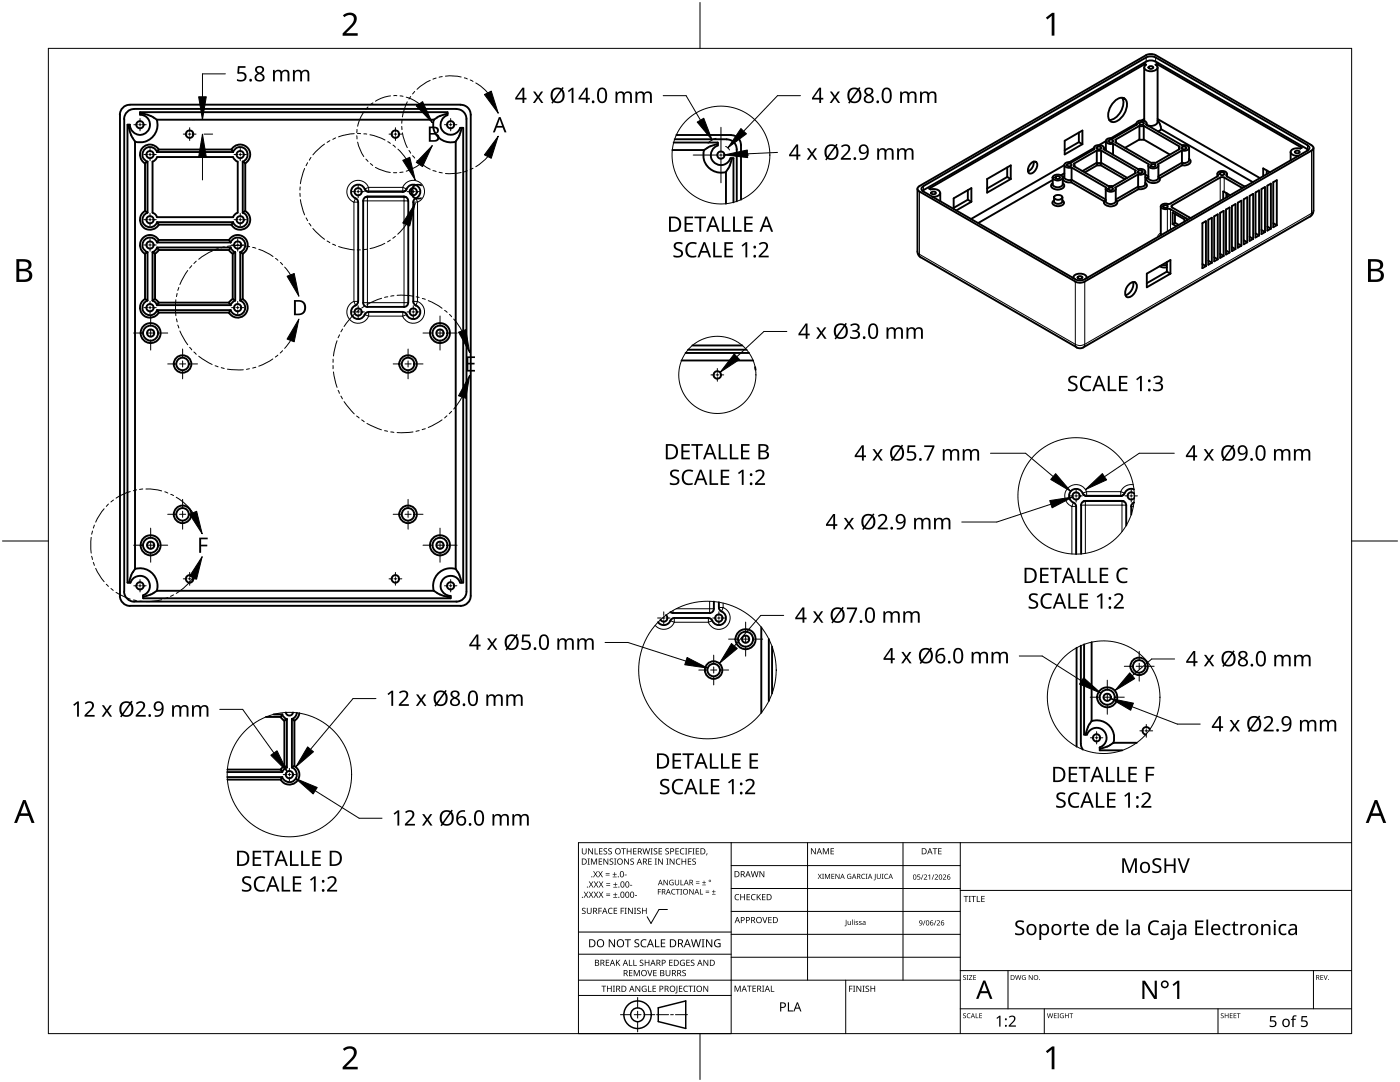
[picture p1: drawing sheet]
<svg xmlns="http://www.w3.org/2000/svg" width="279mm" height="216mm" viewBox="0 0 279 216" stroke-linecap="round" stroke-linejoin="round" font-family="sans-serif">
<g fill="none" stroke="#000" stroke-width=".38">
<path d="M223.9 19.5a3.4 3.4 0 0 1-1.3 4l-1.2 .5M228.4 13.4v10.7M228.5 12.8l-43.1 24.8 .3 .2a1.48 1.48 0 0 1 1.9 .7 1.36 1.36 0 0 1-1.5 .8M228.5 12.8l.2 .1M228.5 12.8v.3M228.7 11l1-.2 .9 .2M228.7 12.3l1-.2 .9 .2M228.7 12.9a.6 .6 0 0 0-.3 .7 .6 .6 0 0 0 .5 .5 1.61 1.61 0 0 0 2.1-.6l-.4-.6M228.7 11.5l1-.2 .9 .2M228.7 12.3l-44.4 25.6M228.7 11l-45.2 26.1M228.7 11.5l-44.4 25.6"/>
<path d="M229.3 13.3l.1-.1a.55 .55 0 0 1 .8 .3 .55 .55 0 0 1-1 0zM230.6 11l31.1 18M230.6 12.3l30.3 17.5M230.6 11.5l30.3 17.5M230.9 12.8l-.3 .1M230.9 12.8l28.9 16.7-.3 .1M230.9 12.8v.3M231 13.4v10.9a1.62 1.62 0 0 1-2.1 .7M23.9 22.9v96M24.8 23.7v94.3M25.7 24.9l.4 1.8 .8 1.5v85.3l-.1 .3a5.2 5.2 0 0 0-1.1 2.4M25.9 20.9a1.99 1.99 0 0 0-2 2"/>
<path d="M25.9 24.9h-.5v91.4h.6M26.8 21.8a2 2 0 0 0-2 1.9M27.9 22.6l1.8 .4 1.6 .9M28.9 32.6v9.5M28.9 32.6l.5-.4v10.2l-.5-.3M30.4 32.2v10.2M31.3 23.9a3.5 3.5 0 0 1-4.4 4.4M31.3 30.4a1.49 1.49 0 0 0-2.4-.6 1.49 1.49 0 0 0 .5 2.5M31.3 31.4l-.3 .5-.6 .4M31.4 31.3h15.1M31.7 29.8a2.01 2.01 0 0 0-3.2-.4 2.01 2.01 0 0 0 .4 3.2M31.7 29.8l-.3 .5h15.1l-.3-.5"/>
<path d="M31.7 29.8h14.5M46.2 29.8a2.01 2.01 0 0 1 3.2-.4 2.01 2.01 0 0 1-.5 3.2M46.5 30.4a1.5 1.5 0 0 1 2.5-.6 1.5 1.5 0 0 1-.6 2.5M46.5 31.4l.4 .5 .5 .4M47.4 32.2v10.2M48.9 32.6l-.5-.4v10.2l.5-.3M48.9 32.6v9.5M72.9 38l.6 .3-.6-.4a1.45 1.45 0 0 0-2.4-.6 1.45 1.45 0 0 0 .7 2.4l.3 .6M73 39.3h.1M73 38h.1M73.3 39.2a.84 .84 0 0 0-.8 .9M73.3 39.2l-.4 .1"/>
<path d="M73.3 39.2h7.3M73.6 38.2h6.8M80.6 39.2l.3 .1M80.6 39.2a.8 .8 0 0 1 .8 .9M80.9 38l-.6 .3 .7-.4a1.46 1.46 0 0 1 2.5-.7 1.46 1.46 0 0 1-.7 2.5l-.3 .6M81 38h.1M81 39.3h.1M86.6 23.9a3.5 3.5 0 0 0 4.3 4.4M89.3 23a2 2 0 0 0-.8 3.3 2 2 0 0 0 3.3-.8M89.3 22.7h-.2a5.4 5.4 0 0 0-2.5 1.2h-55.3M89.3 22.7h.1M89.3 23v-.6h-61.4v.5a2.01 2.01 0 0 1 2 2 2.01 2.01 0 0 1-2 2 2.01 2.01 0 0 1-2-2"/>
<path d="M91.1 21.8a1.97 1.97 0 0 1 2 1.9v94.3a2.04 2.04 0 0 1-2 2.1M91.1 21.7h-64.3M91.8 25.5h.6v90.8h-.6M91.9 20.9a1.96 1.96 0 0 1 2 2v96a2.03 2.03 0 0 1-2 2M91.9 20.9h-66M92.2 25.5l-.1 .3a5.4 5.4 0 0 1-1.2 2.4v85.3l.2 .3a5.2 5.2 0 0 1 1 2.4M134.4 28.4h8.9v.6a2 2 0 0 0-.9 3.3 2 2 0 0 0 3.4-.7M134.6 27.8h10.4M135 26.9l10.9 .1a1.95 1.95 0 0 1 2 2v10.8M140.5 30a3.5 3.5 0 0 0 4.4 4.3M143.2 28.7l-.2 .1a5.4 5.4 0 0 0-2.5 1.1h-6.3M143.3 28.7h-.1"/>
<path d="M145 27.8a1.96 1.96 0 0 1 2 2v10.4M145.8 31.6h.6v8.8M146.1 31.6l-.1 .2a5.4 5.4 0 0 1-1.1 2.5v6.3M146.1 31.6h.1M183.1 37.7v12.5a1.43 1.43 0 0 0 .6 1.2M183.5 37.2a.56 .56 0 0 0-.4 .5 .56 .56 0 0 0 .4 .5M183.5 38.2l31.1 18M184.3 38l-.2 .1M184.3 37.2a.56 .56 0 0 0-.4 .5 .56 .56 0 0 0 .4 .5M184.3 38.2l30.3 17.6 .9 .2 1-.2M185.9 38.4l.2-.1a.48 .48 0 0 1 .7 .2l-.2 .2h-.5l-.3-.2zM187.7 38.5v1.7"/>
<path d="M193.2 37.9v1.9M193.2 39.8l-2.9 1.7M193.2 39.8l.7 .5M197 35.7l4.7-2.7v2.7l-4.7 2.7zM201 35.3l.7 .4M201 35.3l-4 2.3M201 33.4v1.9M205.7 32.7a.74 .74 0 0 1 1-.4 .74 .74 0 0 1 .2 1.1 1.39 1.39 0 0 1-1.5 1.2 1.41 1.41 0 0 1 .3-1.9zM206.3 32.3a1.95 1.95 0 0 1-1.2 1.9M210.1 36.6a.59 .59 0 0 0-.3 .6 .59 .59 0 0 0 .5 .5 1.55 1.55 0 0 0 2.1-.6l-.3-.5M210.1 35.4v1.4M210.1 35.9l-14.9 8.6"/>
<path d="M210.2 35.2a1.25 1.25 0 0 1 1.9 .2 1.17 1.17 0 0 1-2 0zM210.4 39.4v.8M210.4 39.2l.8-.3a.69 .69 0 0 1 .8 .5 .92 .92 0 0 1-.8 .5 .92 .92 0 0 1-.8-.5zM210.7 35.3l.1-.1a.47 .47 0 0 1 .7 .2 .51 .51 0 0 1-.4 .3 .51 .51 0 0 1-.5-.3zM212 39.4v.8M212.1 35.7a1.59 1.59 0 0 0 1.6 .7M212.1 35.4v1.4a1.17 1.17 0 0 1-2 0M212.4 35.4a1.25 1.25 0 0 0 1.4 .5M212.4 35.1l-.3 .5M212.4 35.4v-2.5l-18.6 10.8M212.4 34.6l-.7 .4M212.5 28.1l3.5-2.1v2.8l-3.5 2z"/>
<path d="M213 32.8l.2-.1a.47 .47 0 0 1 .7 .2 .55 .55 0 0 1-1 0zM213.8 32.4l-.4-.1a.72 .72 0 0 0-.9 .8l.5 .3h.8M213.9 33.4l6.9 4-.2 .3a1.17 1.17 0 0 0 2.1 0l-.2-.3M213.9 33.4v2.5M213.9 35.9l6.8 3.9M213.9 35.9l-.1 .5 6.6 3.8 .3-.2M214.3 32.7l.1 .2-.1 .3M214.3 33.2l6.9 4h.9M214.4 32.9v.3M215.3 28.4l.7 .4M215.3 26.5v1.9M215.3 28.4l-2.8 1.6"/>
<path d="M218.3 29.5v.3M218.3 29.5l-4.8 2.8M218.4 29.8l-.1-.3a1.17 1.17 0 0 1 2 0l-.1 .3 6.9 3.9M218.4 29.8l-4.5 2.6M218.9 32.5h.8M218.9 30.1h.8M218.9 32.5l-2.9 1.6M218.9 30l-4.6 2.7M218.9 30v2.5M218.9 32.5l.1 .5-2.5 1.4M218.9 29.4l.2-.1a.55 .55 0 0 1 .7 .2 .46 .46 0 0 1-.5 .3 .46 .46 0 0 1-.4-.4zM218.9 33h.7"/>
<path d="M219.4 28.9l1.3-.8v1.9M219.7 30l7 4-.2 .3 .2 .2-4.6 2.6M219.7 30v2.5M219.7 32.5l5.3 3M219.7 32.5v.5l4.8 2.8M220.3 29.5v.3M220.7 37.7v2.4M220.7 29.8l-.2 .1M221.2 37.5l.2-.1a.49 .49 0 0 1 .7 .3 .55 .55 0 0 1-1 0zM221.3 28l.1-.1a.52 .52 0 0 1 .8 .3 .55 .55 0 0 1-1 0zM222.1 27.6h-.4a.71 .71 0 0 0-.9 .8l.5 .3h.8M222.1 27.6l4.8-2.8-.1-.2a1.17 1.17 0 0 1 2 0l-.1 .2 7.2 4.2"/>
<path d="M222.1 28.7v2.2M222.1 28.7l7.2 4.1M222.6 20.1a1.44 1.44 0 0 1 2.1-.2 3.5 3.5 0 0 1-2.6 4.5 1.16 1.16 0 0 1-.9-1.4 4.2 4.2 0 0 1 1.4-2.9zM222.6 27.9v.5M222.6 28.4l7.1 4.1h.9l4.8-2.8-.1-.2 .1-.2-7.1-4.2v2.7l5.2 3.1M222.6 27.9l4.8-2.8v2.7l-2.9 1.7M222.7 37.7v2.4a1.17 1.17 0 0 1-2.1 0M222.7 28.1v.3M226.6 34.3v.3M226.8 24.6v.3M226.8 24.6l-5 3M227.1 33.8l.4-.1a.73 .73 0 0 1 1 .8l-.6 .3h-.8"/>
<path d="M227.1 37.2l-4.4 2.6M227.1 34.8l-4.5 2.6M227.1 37.2l.1 .5-4.2 2.5-.3-.2M227.1 34.8v2.4M227.1 34.1l.2-.1a.54 .54 0 0 1 .7 .3 .55 .55 0 0 1-.9 0zM227.4 27.9h.8M227.4 25.1h.8M227.4 24.5l.2-.1a.55 .55 0 0 1 .7 .2 .46 .46 0 0 1-.5 .3 .46 .46 0 0 1-.4-.4zM228.3 24.1h.1M228.4 24.1h-.1M228.4 23.7l-.5 .3M228.6 36.5a.59 .59 0 0 1 .3 .6 .59 .59 0 0 1-.6 .5l-1.1 .2"/>
<path d="M228.6 34.8l.6 .4M228.6 34.3v2.4a1.2 1.2 0 0 1-1.5 .6M228.8 24.6v.3M228.9 35.6v.1a1.04 1.04 0 0 0 1.3 .8 .95 .95 0 0 0 1.2-.9M229.2 35.5a1.21 1.21 0 0 0 2 0M229.2 35.3l-.3 .3-.3-.2M229.2 33v2.5M229.3 32.8l-.1 .3a1.21 1.21 0 0 0 2 0l-.1-.3M229.8 32.9l.1-.1a.48 .48 0 0 1 .7 .3 .59 .59 0 0 1-.9 0zM231 23.7l20.4 11.8M231 24.1l.5 .6 .2 1.1 18.3 10.6M231.2 33v2.5"/>
<path d="M231.2 35.3l.3 .3M231.7 25.8l-.6 .4M235.3 29.5v.3M235.8 29h.5a.77 .77 0 0 1 1 .5 1.1 1.1 0 0 1-1.5 .5M235.9 32.5l.1 .5M235.9 32.5v-2.5l-4.8 2.8M235.9 32.5l-4.7 2.7M235.9 29.4l.2-.1a.5 .5 0 0 1 .7 .2 .55 .55 0 0 1-1 0zM236 33l-4.5 2.6M237.3 31.7a.6 .6 0 0 1 .3 .6 .6 .6 0 0 1-.5 .5l-1.1 .2M237.3 32a1.11 1.11 0 0 1-1.5 .5M237.3 29.5v2.4"/>
<path d="M243 34.6v.6M243.5 34.5l.2-.1a.52 .52 0 0 1 .7 .3 .55 .55 0 0 1-1 0zM243.5 35.4h.7l3.6 2M243.5 35.4l-9.6 5.6-.1 .2 .1 .2M244.1 38.2l.2 .1M244.1 38.2v1.6M244.3 38.3l1.2 .7M244.7 38.5v.9M244.9 34.6v.6M244.9 38.6v.7M244.9 35.2l-.1-.1a.74 .74 0 0 0-.1-.8 .74 .74 0 0 0-.8-.2 .72 .72 0 0 0-.9 .7l.1 .2-.2 .2-9.3 5.4M244.9 35.2l3.2 1.9"/>
<path d="M247.7 37.4l.2 .2M248.1 37.1l.5 .1M248.2 39.8l.7-.4v8.9l-.7 .4zM249.4 39.1l.7-.4v9l-.7 .4zM250.6 38.4l.7-.4v9l-.7 .4zM251.7 37.7l.8-.4v9l-.8 .4zM252.8 34v.7M252.9 37l.7-.4v9l-.7 .4zM253.4 34.4l-1.3-.8v1.6M254.1 36.4l.7-.4v8.9l-.7 .4zM257.6 30.3v1.7M258.5 30.2l.2-.1a.49 .49 0 0 1 .7 .3 .59 .59 0 0 1-1 0z"/>
<path d="M259.5 29.7a1.54 1.54 0 0 0-1.9 .7 1.45 1.45 0 0 0 1.5 .7M260.9 29.8l.2 .1M260.9 29a.54 .54 0 0 1 .4 .5 .54 .54 0 0 1-.4 .6M260.9 30.1l-44.4 25.6M261.7 29a.54 .54 0 0 1 .4 .5 .54 .54 0 0 1-.4 .6M261.7 30.1l-45.2 26.1M262.1 29.5v12.5M28.9 42.1a2.01 2.01 0 0 0-.4 3.2 2.01 2.01 0 0 0 3.2-.4M28.9 59.7a1.99 1.99 0 0 0-.4 3.1 1.99 1.99 0 0 0 3.2-.4M28.9 59.7v-9.1l.5-.3v9.7M28.9 59.7l.5 .3M29.4 60a1.49 1.49 0 0 0-.5 2.4 1.49 1.49 0 0 0 2.4-.5"/>
<path d="M29.4 42.5a1.49 1.49 0 0 0-.5 2.4 1.49 1.49 0 0 0 2.4-.5M30.4 60a1.31 1.31 0 0 1 .9 .9M30.4 42.5a1.24 1.24 0 0 1 .9 .8M30.4 50.3l.5 .3v9.1l-.5 .3zM30.9 59.7l.8 .7M31.3 48.4a1.5 1.5 0 0 0-2.5-.5 1.5 1.5 0 0 0 .6 2.4M31.3 49.4l-.3 .6-.6 .3M31.7 49.9l-.8 .7M31.7 47.9a2 2 0 0 0-3.2-.4 2 2 0 0 0 .4 3.1M31.7 44.8l-.3-.5h15.1l-.3 .5M31.7 47.9l-.3 .5h14.6l-.3-.5M31.7 49.9l-.3-.5h14.6l-.3 .5"/>
<path d="M45.7 49.9l.7 .7M45.7 47.9a2.01 2.01 0 0 1 3.1-.4 2.01 2.01 0 0 1-.4 3.1M45.7 47.9h-14M45.7 49.9h-14M46 48.4a1.51 1.51 0 0 1 2.5-.6 1.51 1.51 0 0 1-.6 2.5M46 49.4l.4 .6 .5 .3M46.2 44.8h-14.5M46.4 59.7l-.7 .7M46.4 50.6l.5-.3v9.7l-.5-.3zM46.5 43.3h-15.1M46.9 60l-.5 .3-.4 .6M47.4 42.5a1.38 1.38 0 0 0-.9 .8"/>
<path d="M47.9 60a1.5 1.5 0 0 1 .6 2.5 1.5 1.5 0 0 1-2.5-.6M47.9 50.3l.5 .3v9.1l-.5 .3zM48.4 59.7a2 2 0 0 1 .4 3.1 2 2 0 0 1-3.1-.4M48.4 42.5a1.49 1.49 0 0 1 .6 2.4 1.49 1.49 0 0 1-2.5-.5M48.9 42.1a2.01 2.01 0 0 1 .4 3.2 2.01 2.01 0 0 1-3.1-.4M71.5 40.3v19.8M72.5 40.1v20.3M81.5 40.1v20.3M82.5 40.3v19.8M183.8 51.3l31.1 18M193.9 40.3l-3.1 1.7M193.9 40.3v-2.8l-3.6 2.1v2.1"/>
<path d="M210.4 40a.48 .48 0 0 0-.3 .7 1.43 1.43 0 0 0 2.2-.2l-.3-.5M210.4 40.2a.96 .96 0 0 0 1.6 0M214.2 55.5v-.1a1.03 1.03 0 0 1 1.3-.8 .97 .97 0 0 1 1.3 .9M214.2 55.4v.1M214.6 56.2l.9 .2 1-.2M215.1 55.2l.2-.1a.55 .55 0 0 1 .7 .3 .47 .47 0 0 1-.5 .3 .47 .47 0 0 1-.4-.5zM216.9 55.4v.1M220.3 40.2v.1a1.06 1.06 0 0 0 1.4 .9 .96 .96 0 0 0 1.2-1M225.2 56.9a1.01 1.01 0 0 1 1.6-.3 2.27 2.27 0 0 1-1.6 2.7 .79 .79 0 0 1-.6-1l.3-1zM226.1 56.3a2.34 2.34 0 0 1-1.5 2.6M228.9 54.6l4.7-2.7v2.7l-4.7 2.7zM231.4 53.1l.6 .2h.9"/>
<path d="M231.7 46.7h.1M231.7 41.2v5.5M232.2 41l.2-.1a.48 .48 0 0 1 .6 .3 .51 .51 0 0 1-.4 .3 .51 .51 0 0 1-.5-.3zM232.9 52.8l-1 .1M232.9 54.2l-4 2.3M232.9 52.3v1.9M232.9 54.2l.7 .4M233.6 40.6l-.2 .1a2.4 2.4 0 0 0-1.7 .3l-.1 .2a1.6 1.6 0 0 0 1.8 .5l.2 .1M233.6 41.7l3.2 1.9 .1 .3M233.9 41.4l3.5 2M234 44.7l.8 .5M234.5 44.4l.7 .5"/>
<path d="M234.5 42.7v1.7M234.5 44.4l-.5 .3M236.4 44.2v-.4l-2.4-1.4v2.3M237.4 43.4l.3 .1M240 44.5l.7-.4v9l-.7 .4zM240 52.7l.7 .4M241.1 43.9l.7-.5v9l-.7 .4zM241.1 52l.7 .4M242.3 43.2l.7-.4v8.9l-.7 .5zM242.3 51.3l.7 .4M243.5 42.5l.7-.4v9l-.7 .4zM243.5 50.7l.7 .4"/>
<path d="M244.7 41.8l.7-.4v9l-.7 .4zM244.7 50l.7 .4M245.9 41.1l.7-.4v9l-.7 .4zM245.9 49.3l.7 .4M247 40.4l.7-.4v9l-.7 .4zM247 48.6l.7 .4M248.2 47.9l.7 .4M249.4 47.3l.7 .4M250.6 46.6l.7 .4M251.7 45.9l.8 .4M252.9 45.2l.7 .4M254.1 44.5l.7 .4"/>
<path d="M261.5 43.2l-45.3 26.1M262.1 42a1.41 1.41 0 0 1-.6 1.2M31.4 61.9h14.6l-.3 .5h-14zM31.7 60.4h14l.3 .5h-14.6zM71.5 60.2l-.3 .6a1.45 1.45 0 0 0-.7 2.4 1.45 1.45 0 0 0 2.4-.6l.6-.3M72.5 60.4a.88 .88 0 0 0 .8 .9M80.4 62.2h-6.8M80.6 61.2h-7.3M81.4 60.4a.83 .83 0 0 1-.8 .9M82.5 60.2l.3 .6a1.45 1.45 0 0 1 .7 2.4 1.45 1.45 0 0 1-2.5-.6l-.7-.3M136 71.9h14.3M137.3 69.8h11.7"/>
<path d="M148.1 68.9h-9.9M149.5 70.4h-12.7M150.7 73.3l.1 .5M214.8 69.3a1.57 1.57 0 0 0 1.4 0M216.2 98.7l.6 .3-.6-.4a1.46 1.46 0 0 0-2.4-.6 1.46 1.46 0 0 0 .6 2.4l.4 .6v9.6M216.3 98.7h.1M216.6 100h7.3M216.9 98.9l6.8 .1M224.3 98.7h.1M224.4 98.4a.81 .81 0 0 1-.8 .6l.6-.3M226.3 97.6l-.5-.1-.6 .1-.4 .4-.3 .4M226.4 98.6l-.4-.3h-.4l-.4 .2-.2 .5 .2 .4 .3 .2h.5l.4-.2"/>
<path d="M23.9 118.9a2.06 2.06 0 0 0 2 2M24.8 118.1a2.07 2.07 0 0 0 2 2M25.7 116.2v.1M26 116.3a1.99 1.99 0 0 1 3.3-.8 1.99 1.99 0 0 1-.8 3.3M26.9 113.5a3.5 3.5 0 0 1 4.4 4.4M28.6 118.8v.6h61.3v-.5M28.6 119.1h.1M31.3 117.9l-.2 .1a5.2 5.2 0 0 1-2.5 1.1M31.3 117.9h55.3l1.6 .9 1.7 .3M90.9 113.5a3.5 3.5 0 0 0-4.3 4.4M91.8 116.3a2 2 0 0 0-3.5-.6 2 2 0 0 0 1.6 3.2M92.1 116.2l.1 .1"/>
<path d="M215.8 100.8v9.7M216.2 100h.4a.83 .83 0 0 0-.9 .8M216.3 100h.1M224.2 100h-.3a.78 .78 0 0 1 .8 .8M224.3 100h.1M224.8 100.8v4.1M225.8 101v1.7M226.3 100.3l-.4 .3-.2 .4M226.3 100.3h.1M25.9 120.9h66M26.8 120h64.3M132.9 122.7l.3 .6-.3 .6-.6 .1-.5-.3"/>
<path d="M133.8 123.8l-.5 .6-.7 .3-.7-.1-.6-.4M133.8 122.1l.5 .2h7.3M134.5 123.3l-.4 .2-.3 .4M134.6 123.3h6.8M142.5 121.5a.86 .86 0 0 1-.9 .8M142.5 120v1.5M143.5 120.2v1.3l.3 .4a1.45 1.45 0 0 1 .7 2.4 1.45 1.45 0 0 1-2.5-.7l-.6-.3M151.9 125.2v17M153.4 127.5v12.4M154.1 129v9.4M214.9 129.3v19.7M215.7 128.8v19.6l.4 1.2"/>
<path d="M216.4 128.6v18h.5a2.01 2.01 0 0 1 3.4-.8 2.01 2.01 0 0 1-.8 3.3v.6h4.5M217.9 128.1v15.8l-.2 .2a5.2 5.2 0 0 0-1 2.5M45.4 155.1h10.9l-.3 .5M45.4 153.6h10.6M45.4 155.6h10.6M54.6 142.6h1.7l-.3 .5h-2.9M56 143.1l.7 .7M56 153.6l.3 .5h-10.9M56.3 142.6l.4 .5 .5 .4M56.7 152.9l-.7 .7M56.8 143.8l.5-.3v9.6l-.5-.3zM57 142.2l.3 .4 .5 .2 .4-.2 .3-.4"/>
<path d="M57.2 153.2l-.5 .3-.4 .6M58.3 153.2a1.51 1.51 0 0 1 .5 2.5 1.51 1.51 0 0 1-2.5-.6M58.3 143.5l.5 .3M58.3 143.5v9.6l.5-.3v-9M58.7 152.9a1.99 1.99 0 0 1 .4 3.1 1.99 1.99 0 0 1-3.1-.4M59.2 142.2l-.3 .8-.6 .5M59.7 142.3l-.3 .9-.6 .6M216.7 146.6h-.1M217.8 143.9a3.5 3.5 0 0 1 4.4 4.4M222.2 148.2l-.2 .2a5.7 5.7 0 0 1-2.5 1M222.2 148.2h4.7M229.5 145.6l-.3-.4-.3-.1-.7 .3-.2 .3 .1 .4 .6 .5"/>
<circle cx="27.9" cy="24.9" r=".72"/>
<circle cx="29.9" cy="30.8" r=".72"/>
<circle cx="37.8" cy="26.8" r=".74"/>
<circle cx="47.9" cy="30.8" r=".72"/>
<circle cx="71.5" cy="38.3" r=".72"/>
<circle cx="78.9" cy="26.8" r=".74"/>
<circle cx="82.5" cy="38.3" r=".72"/>
<circle cx="89.9" cy="24.9" r=".72"/>
<circle cx="143.9" cy="30.9" r=".71"/>
<circle cx="29.9" cy="43.8" r=".72"/>
<circle cx="29.9" cy="48.9" r=".72"/>
<circle cx="47.4" cy="48.9" r=".72"/>
<circle cx="47.9" cy="43.8" r=".72"/>
<circle cx="29.9" cy="61.4" r=".72"/>
<circle cx="30" cy="66.5" r="1.5"/>
<circle cx="30.1" cy="66.5" r=".72"/>
<circle cx="30.1" cy="66.5" r="2"/>
<circle cx="36.4" cy="72.6" r="1.75"/>
<circle cx="36.4" cy="72.6" r="1.25"/>
<circle cx="47.4" cy="61.4" r=".72"/>
<circle cx="71.5" cy="62.3" r=".72"/>
<circle cx="81.4" cy="72.6" r="1.75"/>
<circle cx="81.4" cy="72.6" r="1.25"/>
<circle cx="82.5" cy="62.3" r=".72"/>
<circle cx="87.8" cy="66.5" r="1.49"/>
<circle cx="87.8" cy="66.5" r=".72"/>
<circle cx="87.8" cy="66.5" r="2"/>
<circle cx="143.1" cy="74.8" r=".74"/>
<circle cx="214.8" cy="99" r=".72"/>
<circle cx="27.9" cy="116.9" r=".73"/>
<circle cx="30" cy="108.8" r="1.5"/>
<circle cx="30.1" cy="108.8" r=".72"/>
<circle cx="30.1" cy="108.8" r="2"/>
<circle cx="36.4" cy="102.6" r="1.76"/>
<circle cx="36.4" cy="102.6" r="1.25"/>
<circle cx="37.8" cy="115.5" r=".74"/>
<circle cx="78.9" cy="115.5" r=".74"/>
<circle cx="81.4" cy="102.6" r="1.76"/>
<circle cx="81.4" cy="102.6" r="1.25"/>
<circle cx="87.8" cy="108.8" r="1.49"/>
<circle cx="87.8" cy="108.8" r=".72"/>
<circle cx="87.8" cy="108.8" r="2"/>
<circle cx="89.9" cy="116.9" r=".72"/>
<circle cx="142.4" cy="133.7" r="1.75"/>
<circle cx="142.4" cy="133.7" r="1.25"/>
<circle cx="143.5" cy="123.3" r=".73"/>
<circle cx="148.8" cy="127.5" r="2.01"/>
<circle cx="148.8" cy="127.5" r="1.49"/>
<circle cx="148.8" cy="127.5" r=".72"/>
<circle cx="221" cy="139.1" r="2.01"/>
<circle cx="221" cy="139.1" r="1.5"/>
<circle cx="221" cy="139.1" r=".73"/>
<circle cx="227.3" cy="133" r="1.75"/>
<circle cx="227.3" cy="133" r="1.25"/>
<circle cx="57.7" cy="154.6" r=".72"/>
<circle cx="218.8" cy="147.2" r=".71"/>
</g>
<g fill="none" stroke="#000" stroke-width=".2">
<path d="M228.7 11.5v.8M230.6 11.5v.8M71 39.5l-.4 .8M73.3 39.2v22M73.5 37.4a2.25 2.25 0 0 0-3.7-.7 2.25 2.25 0 0 0 .8 3.6M73.6 37.4h6.8M73.6 37.4v.8M73.6 37.4l-.8 .3M80.3 37.4a2.27 2.27 0 0 1 3.8-.8 2.27 2.27 0 0 1-.8 3.7M80.4 37.4v.8M80.4 37.4l.8 .3M80.6 39.2v22"/>
<path d="M83 39.5l.3 .8M183.5 38.2v12.5l31.1 18M184.3 37.1v.8M243 34.9v.2M243.5 35.4v4.7M244.3 35.4v2.9M244.8 34.9v.2M244.8 38.5v.9M247.8 37.4v.3M260.9 29v.8M261.7 30.1v12.5l-45.2 26.1v-12.5M70.6 40.3v19.8"/>
<path d="M71.5 40.3h-.9M72.5 40.1h9M82.5 40.3h.8M83.3 40.3v19.8M183.1 50.2l.6 1.2M214.6 56.2v12.5M231.6 46.5a.69 .69 0 0 0-.5 .8M231.6 46.7l.1 .2M233 41.7v4.5M233.6 41.7v4.1M233.9 40.9v.5M236.8 43.6v.4"/>
<path d="M262.1 42v.2a.82 .82 0 0 0-.5 .9l-.1 .1M70.6 60.2a2.25 2.25 0 0 0-.7 3.6 2.25 2.25 0 0 0 3.6-.7M70.6 60.1l.4 .8M71.5 60.1h-.9M72.5 60.4h9M72.8 62.8l.8 .3M73.6 62.2v.9M80.4 63.1h-6.8M80.4 62.2v.9M81.2 62.8l-.8 .3M82.5 60.1h.8M83.3 60.2a2.27 2.27 0 0 1 .8 3.7 2.27 2.27 0 0 1-3.8-.8"/>
<path d="M83.3 60.1l-.3 .8M214.6 68.7l.9 .3 1-.3-.3 .6M214.6 68.7l.2 .6M216.6 100v10.4M216.8 98.1a2.25 2.25 0 0 0-3.7-.7 2.25 2.25 0 0 0 .8 3.6M216.9 98.1v.8M216.9 98.1l-.8 .3M223.7 98.1v.8M223.7 98.1l.8 .3M223.7 98.1h-6.8M223.9 100v6.1M226.2 96.7h-.8l-.7 .3-.6 .4-.4 .7"/>
<path d="M141.6 120v2.3M213.9 101h.9M213.9 101v9.5M214.2 100.3l-.3 .7M215.8 100.8h9M225.8 101h.4M226.3 100.3h.1M133.8 123.8l.8 .4M134.3 121.8v.5M134.6 124.2l-.7 .9-1.1 .4-1.1-.1-.9-.6M134.6 124.2h6.8M134.6 123.3v.9"/>
<path d="M141.4 123.3v.9M142.2 123.8l-.8 .4M142.5 121.5h-7.5M143.5 121.2h.8M144.3 121.2a2.26 2.26 0 0 1 .7 3.7 2.26 2.26 0 0 1-3.6-.7M144.3 120.3v.9M144.3 121.2l-.3 .8"/>
</g>
<g fill="none" stroke="#000" stroke-width=".2">
<circle cx="143.9" cy="30.9" r="9.8"/>
<circle cx="143.2" cy="74.8" r="7.7"/>
<circle cx="214.8" cy="99" r="11.6"/>
<circle cx="141.2" cy="133.7" r="13.7"/>
<circle cx="220.3" cy="139.1" r="11.2"/>
<circle cx="57.8" cy="154.6" r="12.4"/>
</g>
<path d="M9.7 9.7h260v196.5h-260z" fill="none" stroke="#000" stroke-width=".2"/>
<path d="M139.7 .5v9.2M.5 108h9.2M269.7 108h9.2M139.7 206.2v9.2" fill="none" stroke="#000" stroke-width=".2"/>
<g fill="#000">
<path d="M68.4 3.1a1.64 1.64 0 0 1 2.8 .4 2.52 2.52 0 0 1-1.2 2.2l-.9 .9h2.3v.5h-3v-.4l1.2-1.2a1.95 1.95 0 0 0 .9-2.2 1.23 1.23 0 0 0-1.8 .1zM208.7 3.5l1.3-.9h.4v4.5h-.5v-4l-.9 .8zM68.4 209.3a1.64 1.64 0 0 1 2.8 .4 2.52 2.52 0 0 1-1.2 2.2l-.9 1h2.3v.5h-3v-.5l1.2-1.2a1.95 1.95 0 0 0 .9-2.1 1.23 1.23 0 0 0-1.8 .1zM208.7 209.8l1.3-1h.4v4.6h-.5v-4l-.9 .7z"/>
<path d="M3.3 51.7h1.3a1.28 1.28 0 0 1 1.7 1.3 1.04 1.04 0 0 1-.9 .9 1.23 1.23 0 0 1 1 1.5 1.23 1.23 0 0 1-1.5 .9h-1.6zM3.8 54.1v1.7h1a.86 .86 0 0 0 1-.9 .86 .86 0 0 0-1.1-.8zM3.8 52.2v1.4h.9a.78 .78 0 0 0 1-.7 .78 .78 0 0 0-1.1-.7z"/>
<path d="M273 51.7h1.3a1.28 1.28 0 0 1 1.7 1.3 1.04 1.04 0 0 1-.8 .9 1.23 1.23 0 0 1 1 1.5 1.23 1.23 0 0 1-1.6 .9h-1.6zM273.6 54.1v1.7h.9a.86 .86 0 0 0 1.1-.9 .86 .86 0 0 0-1.1-.8zM273.6 52.2v1.4h.8a.78 .78 0 0 0 1-.7 .78 .78 0 0 0-1.1-.7z"/>
<path d="M4.6 159.6h.5l1.8 4.6h-.6l-.6-1.4h-1.8l-.5 1.4h-.6zM4.8 160.2l-.7 2.1h1.5z"/>
<path d="M274.3 159.6h.6l1.7 4.6h-.6l-.5-1.4h-1.8l-.6 1.4h-.5zM274.6 160.2l-.7 2.1h1.4z"/>
</g>
<g fill="none" stroke="#000" stroke-width=".2">
<path d="M145.9 168.1v38.1h-30.5v-38.1h154.3M145.9 172.7h45.7M145.9 177.3h45.7M161.2 168.1v27.5M180.2 168.1v27.5M191.6 168.1v38.1M191.6 177.7h78.1M115.4 198.6h30.5M115.4 195.6h76.2M115.4 190.4h30.5M115.4 186h30.5M127.3 199v2.1"/>
<path d="M133.2 181.5h-1.7l-1.6 2.8-.7-1.4M145.9 181.9h45.7M145.9 186.4h45.7M145.9 191h45.7M168.8 195.6v10.6M191.6 193.7h78.1M201.2 193.7v7.6M262.1 193.7v7.6M123.8 202.5h2.1M126.6 202.5h1.3M127.3 201.8v1.4M127.3 203.8v2.1"/>
<path d="M128.6 202.5h2.1M131 202.5h2.4M133.8 202.5h.6M134.8 202.5h2.4M191.6 201.3h78.1M208.4 201.3v4.9M243.1 201.3v4.9"/>
</g>
<g fill="#000">
<path d="M116.1 169.3h.2v.8a.32 .32 0 0 0 .3 .3 .32 .32 0 0 0 .3-.3v-.8h.2v.8a.47 .47 0 0 1-.5 .4 .47 .47 0 0 1-.5-.5zM116.5 177.9h.2l.3 .5 .3-.5h.1l-.4 .6 .4 .6h-.1l-.3-.5-.4 .5h-.1l.4-.6zM117.3 171.3h.4l-.1 .1v1l.1 .1h-.4l.1-.1v-1zM117.4 169.3h.2l.6 1v-1h.1v1.2h-.1l-.7-1v1h-.1zM117.5 177.9h.2l.3 .5 .3-.5h.1l-.4 .6 .4 .6h-.1l-.4-.5-.3 .5h-.1l.4-.6zM117.5 175.9h.2l.3 .5 .3-.5h.1l-.4 .6 .5 .6h-.2l-.3-.5-.4 .5h-.1l.4-.6zM117.9 171.3h.3l.3 1 .4-1h.3v1.2h-.2v-1l-.4 1h-.1l-.4-1v1h-.2zM118.7 169.3h.1v1h.6v.2h-.7zM118.4 173.8h.1l.3 .5 .3-.5h.2l-.4 .6 .4 .7h-.1l-.4-.6-.3 .6h-.1l.4-.7zM118.5 177.9h.2l.2 .5 .3-.5h.2l-.4 .6 .4 .6h-.1l-.4-.5-.3 .5h-.1l.4-.6zM118.5 175.9h.2l.3 .5 .3-.5h.1l-.4 .6 .4 .6h-.1l-.3-.5-.4 .5h-.1l.4-.6zM119.5 171.3h.7v.1h-.6v.4h.5v.2h-.5v.4h.6v.1h-.7z"/>
<path d="M119.6 169.3h.6v.1h-.5v.4h.5v.1h-.5v.4h.5v.2h-.6zM119.4 173.8h.1l.3 .5 .3-.5h.2l-.4 .6 .4 .7h-.1l-.4-.6-.3 .6h-.2l.5-.7zM119.5 177.9h.1l.3 .5 .3-.5h.2l-.4 .6 .4 .6h-.1l-.4-.5-.3 .5h-.1l.4-.6zM119.5 175.9h.2l.3 .5 .3-.5h.1l-.4 .6 .4 .6h-.1l-.4-.5-.3 .5h-.1l.4-.6zM120.9 174.6h.8v.1h-.8zM120.9 174.2h.8v.1h-.8zM121 178.7h.8v.1h-.8zM121 178.3h.8v.1h-.8zM121 176.6h.8v.1h-.8zM121 176.3h.8v.1h-.8zM120.5 169.4l.4-.1h.3l-.1 .1a.25 .25 0 0 0-.4-.1 .25 .25 0 0 0 0 .4l.4 .3 .1 .2-.3 .3-.5-.1v-.1h.2a.27 .27 0 0 0 .4-.1 .27 .27 0 0 0-.3-.3l-.2-.2zM120.4 171.3h.2l.7 1-.1-1h.2v1.2h-.2l-.6-1v1h-.2z"/>
<path d="M121.4 169.4l.5-.1h.2v.1a.25 .25 0 0 0-.4-.1 .25 .25 0 0 0 0 .4l.4 .3v.2l-.2 .3-.5-.1v-.1h.1a.27 .27 0 0 0 .5-.1 .27 .27 0 0 0-.4-.3l-.2-.2zM122.3 174.9h.8v.2h-.8zM122.4 179h.8v.1h-.8zM122.4 177h.8v.1h-.8zM121.7 171.4l.4-.1 .3 .1-.1 .1a.25 .25 0 0 0-.4-.1 .25 .25 0 0 0 0 .4 .42 .42 0 0 1 .5 .5 .42 .42 0 0 1-.7 .2l-.1-.2 .2 .1a.27 .27 0 0 0 .5-.2 .27 .27 0 0 0-.4-.3l-.2-.2zM122.6 174h.1v.4h.4v.1h-.4v.4h-.1v-.4h-.3v-.1h.3zM122.7 178.1h.1v.4h.4v.1h-.4v.3h-.1v-.3h-.3v-.1h.3zM122.7 176.1h.2v.3h.3v.2h-.3v.3h-.2v-.3h-.3v-.2h.3zM122.6 171.3h.4l-.1 .1v1l.1 .1h-.4l.1-.1v-1zM124 169.3h.9v.1h-.4v1.1h-.1v-1.1h-.4zM124.7 174.5h.4v.2h-.4zM124.6 171.3h.1l.7 1v-1h.1v1.2h-.2l-.6-1v1h-.1z"/>
<path d="M125.7 176.6h.5v.1h-.5zM125.1 169.3h.1v.5h.7v-.5h.1v1.2h-.1v-.6h-.7v.6h-.1zM125.8 171.4l.5-.1 .2 .1v.1a.25 .25 0 0 0-.4-.1 .25 .25 0 0 0 0 .4 .42 .42 0 0 1 .4 .5 .42 .42 0 0 1-.7 .2v-.2l.1 .1a.27 .27 0 0 0 .5-.2 .27 .27 0 0 0-.4-.3l-.2-.2zM126.7 178.6h.4v.2h-.4zM126.4 169.3h.6v.1h-.5v.4h.5v.1h-.5v.4h.5v.2h-.6zM128.2 169.3h.2l.2 1 .3-1h.2l.2 1 .3-1h.1l-.3 1.2h-.1l-.3-1.1-.3 1.1h-.2zM129.4 171.3h.7v.1h-.6v.4h.5v.2h-.5v.4h.6v.1h-.7zM129.8 169.3h.5l-.2 .1v1l.2 .1h-.5l.2-.1v-1zM130.7 171.3h.4l-.1 .1v1l.1 .1h-.4l.1-.1v-1zM130.5 169.4l.4-.1h.3l-.1 .1a.25 .25 0 0 0-.4-.1 .25 .25 0 0 0 0 .4l.4 .3 .1 .2-.2 .3-.6-.1v-.1h.2a.27 .27 0 0 0 .4-.1 .27 .27 0 0 0-.3-.3l-.2-.2zM131.3 177.4h.6v.1h-.5v.4h.5v.1h-.5v.5h-.1zM131.4 169.3h.7v.1h-.5v.4h.5v.1h-.5v.4h.5v.2h-.7z"/>
<path d="M131.3 171.3h.2l.7 1v-1h.1v1.2h-.2l-.6-1v1h-.2zM132.4 175.6h.2l.6 .9v-.9h.1v1h-.2l-.6-.9v.9h-.1zM133 171.3h.4l-.1 .1v1l.1 .1h-.4l.1-.1v-1zM132.8 169.4l.4-.1h.3l-.1 .1a.25 .25 0 0 0-.3-.1 .25 .25 0 0 0 0 .4l.4 .3v.2l-.2 .3-.5-.1v-.1h.1a.27 .27 0 0 0 .5-.1 .27 .27 0 0 0-.4-.3l-.2-.2zM133.7 175.7l.5-.2 .2 .1v.1a.45 .45 0 0 0-.7 .4 .45 .45 0 0 0 .6 .4v-.3h-.2v-.1h.3v.5a.6 .6 0 0 1-.8-.1 .6 .6 0 0 1 .1-.8zM134.1 177.5l.4-.1h.3l-.1 .2a.44 .44 0 0 0-.6 .4 .44 .44 0 0 0 .6 .3 .52 .52 0 0 1-.7 0 .52 .52 0 0 1 .1-.8zM133.6 171.3h.2l.7 1v-1h.1v1.2h-.2l-.6-1v1h-.2zM134.9 177.4h.8v.1h-.4v1h-.1v-1h-.3zM135 171.5l.5-.2 .3 .1-.1 .1a.49 .49 0 0 0-.7 .4 .49 .49 0 0 0 .7 .5 .52 .52 0 0 1-.6 0 .52 .52 0 0 1-.2-.6zM134.8 169.3h.7v.1h-.6v.4h.5v.1h-.5v.4h.6v.2h-.7zM134.7 175.6h.1v.7a.28 .28 0 0 0 .3 .2 .28 .28 0 0 0 .3-.2v-.7h.1v.7a.42 .42 0 0 1-.4 .4 .42 .42 0 0 1-.4-.4zM135.8 175.6h.2v.9h.4v.1h-.6z"/>
<path d="M135.8 177.4h.3l-.1 .1v.9l.1 .1h-.3l.1-.1v-.9zM135.8 169.4l.4-.1h.4l-.1 .1h-.2a.49 .49 0 0 0-.4 .6 .49 .49 0 0 0 .7 .3 .52 .52 0 0 1-.7 .1 .52 .52 0 0 1-.2-.6zM136 171.3h.2v.5h.6v-.5h.1v1.2h-.1v-.5h-.6v.5h-.2zM136.7 169.3h.5l-.2 .1v1l.2 .1h-.5l.2-.1v-1zM137.4 169.3h.7v.1h-.6v.4h.5v.2h-.5v.5h-.1zM137.3 171.3h.7v.1h-.6v.4h.5v.2h-.5v.4h.6v.1h-.7zM137.6 177.4h.1l.6 .9v-.9h.1v1.1h-.1l-.6-.9v.9h-.1zM138.2 169.3h.4l-.1 .1v1l.1 .1h-.4l.1-.1v-1zM138.9 176.2h.7v.1h-.7zM138.9 175.9h.7v.1h-.7zM138.2 171.4l.4-.1 .3 .1-.1 .1a.25 .25 0 0 0-.4-.1 .25 .25 0 0 0 0 .4 .42 .42 0 0 1 .5 .5 .42 .42 0 0 1-.7 .2l-.1-.2 .2 .1a.27 .27 0 0 0 .5-.2 .27 .27 0 0 0-.4-.3l-.2-.2zM138.9 169.3h.6v.1h-.5v.4h.5v.1h-.5v.4h.5v.2h-.6z"/>
<path d="M139.7 177.4h.1v1h.5v.1h-.6zM140.1 176.5h.8v.1h-.8zM140.5 175.7h.1v.3h.3v.2h-.3v.3h-.1v-.3h-.4v-.2h.4zM140.8 178h.7v.2h-.7zM140.8 177.7h.7v.1h-.7zM141 170.3h.2l-.3 .4zM142.1 178.4h.7v.1h-.7zM142.4 177.6h.1v.3h.3v.1h-.3v.3h-.1v-.3h-.3v-.1h.3zM146.8 178.6l.4-.2 .3 .1v.1a.49 .49 0 0 0-.7 .4 .49 .49 0 0 0 .7 .5 .52 .52 0 0 1-.7 0 .52 .52 0 0 1-.2-.6zM147.7 178.4h.2v.5h.6v-.5h.2v1.2h-.2v-.5h-.6v.5h-.2zM149 178.4h.7v.1h-.5v.4h.4v.2h-.4v.4h.5v.1h-.7zM150 178.6l.5-.2 .3 .1-.1 .1a.49 .49 0 0 0-.7 .4 .49 .49 0 0 0 .8 .5 .52 .52 0 0 1-.7 0 .52 .52 0 0 1-.2-.6z"/>
<path d="M149.8 173.8h.2l.3 1.1 .2-1.1h.2l.3 1.1 .2-1.1h.2l-.3 1.2h-.2l-.3-1-.3 1h-.1zM151 178.4h.2v.6l.5-.6h.2l-.5 .5 .5 .7h-.2l-.4-.6-.1 .6h-.2zM151.6 173.8h.1l.7 1v-1h.1v1.2h-.1l-.7-1v1h-.1zM152.1 178.4h.7v.1h-.6v.4h.5v.2h-.5v.4h.6v.1h-.7zM161.8 169.3h.2l.7 1v-1h.1v1.2h-.2l-.6-1v1h-.2zM163.2 174.4h.1l.3 .4 .4-.4-.3 .5 .3 .5h-.1l-.3-.5-.4 .5 .3-.5zM164.1 174.4h.3l-.1 .1v.8l.1 .1h-.3l.1-.1v-.8zM164.2 169.3h.2l.4 .9 .4-.9h.2v1.2h-.1v-1.1l-.4 1.1h-.1l-.4-1.1v1.1h-.2zM164.6 174.4h.2l.3 .8 .4-.8h.2v1h-.2v-.9l-.4 .9-.3-.9v.9h-.2zM165.8 169.3h.6v.1h-.5v.4h.5v.1h-.5v.4h.5v.2h-.6zM165.9 174.4h.6v.1h-.4v.3h.4v.1h-.4v.4h.4v.1h-.6zM166.7 174.4h.2l.5 .8v-.8h.1v1h-.1l-.6-.9v.9h-.1z"/>
<path d="M169.2 174.5l.5-.1h.2l-.1 .1a.42 .42 0 0 0-.6 .3 .42 .42 0 0 0 .6 .5v-.3h-.3v-.2h.4v.5a.56 .56 0 0 1-.7-.1 .56 .56 0 0 1 0-.7zM172 174.5l.5-.1h.2l-.1 .1a.41 .41 0 0 0-.6 .4 .41 .41 0 0 0 .6 .3 .48 .48 0 0 1-.7 0 .48 .48 0 0 1 .1-.7zM172.8 174.4h.3l-.1 .1v.8l.1 .1h-.3l.1-.1v-.8zM174.6 174.4h.1v1l-.3 .3v-.2l.2-.1zM175 174.4h.1v.6a.26 .26 0 0 0 .3 .3 .26 .26 0 0 0 .3-.3v-.6h.1v.6a.39 .39 0 0 1-.4 .4 .39 .39 0 0 1-.4-.4zM176 174.4h.3l-.1 .1v.8l.1 .1h-.3l.1-.1v-.8zM176.6 174.5l.4-.1h.3l-.1 .1a.41 .41 0 0 0-.6 .4 .41 .41 0 0 0 .6 .3 .48 .48 0 0 1-.7 0 .48 .48 0 0 1 .1-.7zM183.1 174.5h.5v.1h-.4v.3a.34 .34 0 0 1 .4 .2 .34 .34 0 0 1-.1 .4 .34 .34 0 0 1-.5-.1 .27 .27 0 0 0 .4 .1 .27 .27 0 0 0 .1-.4 .27 .27 0 0 0-.4-.1zM184.2 174.5h.1l-.4 1h-.1zM184.4 174.6a.37 .37 0 0 1 .6 0 .37 .37 0 0 1-.3 .6l-.2 .2h.5v.1h-.6l.2-.4a.27 .27 0 0 0 .3-.3 .27 .27 0 0 0-.4-.2zM185.2 174.7l.4-.2v1h-.1v-.9l-.2 .2zM186.3 174.5h.2l-.4 1h-.2z"/>
<path d="M186.1 169.3h.9v.1h-.3v1.1h-.2v-1.1h-.4zM186.5 174.6a.37 .37 0 0 1 .6 0 .37 .37 0 0 1-.2 .6l-.2 .2h.5v.1h-.7l.3-.4a.27 .27 0 0 0 .3-.3 .27 .27 0 0 0-.4-.2zM187.2 169.3h.7v.1h-.5v.4h.5v.1h-.5v.4h.5v.2h-.7zM188.2 174.6a.37 .37 0 0 1 .6 0 .37 .37 0 0 1-.3 .6l-.2 .2h.5v.1h-.6l.2-.4a.27 .27 0 0 0 .3-.3 .27 .27 0 0 0-.4-.2zM192.3 178.8h.9v.1h-.3v1.1h-.2v-1.1h-.4zM193.3 178.8h.5l-.2 .1v1l.2 .1h-.5l.2-.1v-1zM193.8 178.8h1v.1h-.4v1.1h-.2v-1.1h-.4zM194.9 178.8h.2v1.1h.5v.1h-.7zM195.8 178.8h.7v.1h-.5v.4h.5v.1h-.5v.5h.5v.1h-.7zM224 171.3h.5l.9 2.4 .9-2.4h.6v2.9h-.4v-2.6l-.9 2.6h-.3l-1-2.6v2.6h-.3zM230.1 171.5a1.38 1.38 0 0 1 1.6-.1l-.1 .3-.4-.1a.52 .52 0 0 0-.6 0 .52 .52 0 0 0-.1 .7l.1 .1a1.2 1.2 0 0 1 1.2 1.2 1.26 1.26 0 0 1-1.8 .5v-.4a1.04 1.04 0 0 0 1.4-.2 1.04 1.04 0 0 0-1-.8 .77 .77 0 0 1-.3-1.2zM232.4 171.3h.3v1.2h1.5v-1.2h.4v2.9h-.4v-1.4h-1.5v1.4h-.3z"/>
<path d="M235 171.3h.4l.8 2.5 .9-2.5h.4l-1.1 2.9h-.3zM116.2 181.3l.4-.2 .3 .1-.1 .1a.25 .25 0 0 0-.4-.1 .25 .25 0 0 0 0 .4l.4 .2 .1 .3-.3 .3-.5-.1v-.1h.2a.27 .27 0 0 0 .4-.1 .27 .27 0 0 0-.3-.3l-.2-.2zM117.1 181.1h.2v.8a.32 .32 0 0 0 .3 .3 .32 .32 0 0 0 .3-.3v-.8h.2v.8a.47 .47 0 0 1-.5 .5 .47 .47 0 0 1-.5-.5zM119.4 181.1h.7v.2h-.5v.4h.5v.1h-.5v.6h-.2zM120 196.7h1v.1h-.4v1.1h-.2v-1.1h-.4zM120.9 191.5h.7v.1h-.5v.4h.4v.2h-.4v.4h.5v.1h-.7zM121.5 181.3l.4-.2 .4 .1-.1 .1a.49 .49 0 0 0-.7 .5 .49 .49 0 0 0 .7 .4 .52 .52 0 0 1-.6 .1 .52 .52 0 0 1-.3-.6zM121.1 196.7h.2v.5h.6v-.5h.2v1.2h-.2v-.6h-.6v.6h-.2zM121.5 187.4h.2l.9 1.3v-1.3h.1v1.6h-.2l-.8-1.3v1.3h-.2zM122.3 196.7h.4l-.1 .1v1l.1 .1h-.4l.2-.1v-1zM122.5 181.1h.7v.2h-.6v.4h.5v.1h-.5v.4h.6v.2h-.7zM122.9 191.5h.2v.6l.5-.6h.2l-.5 .5 .5 .7h-.2l-.4-.6-.1 .6h-.2z"/>
<path d="M123.9 181.1h.6v.2h-.5v.4h.5v.1h-.5v.6h-.1zM124.7 181.1h.4l-.2 .2v.9l.2 .2h-.4l.1-.2v-.9zM124.7 187.4h1.2v.2h-.5v1.4h-.2v-1.4h-.5zM125.5 191.5h.2v1.1h.5v.1h-.7zM125.5 193.6h.7v.1h-.5v.4h.5v.1h-.5v.4h.5v.2h-.7zM125.3 181.1h.2l.7 1.1-.1-1.1h.2v1.3h-.2l-.6-1v1h-.2zM126.4 191.5h.2v1.1h.5v.1h-.7zM126.5 181.1h.5l-.2 .2v.9l.2 .2h-.5l.2-.2v-.9zM126.5 193.6h.2l.4 1 .4-1h.2v1.2h-.2v-1.1l-.4 1.1h-.1l-.4-1.1v1.1h-.1zM126.7 187.6l.3-.2 .6 .1-.2 .1a.33 .33 0 0 0-.6 .2 .33 .33 0 0 0 .4 .4 .47 .47 0 0 1 .4 .6 .47 .47 0 0 1-.7 .2h-.3v-.2h.2a.35 .35 0 0 0 .6-.2 .35 .35 0 0 0-.5-.4l-.3-.2zM126.8 196.7h.2l.6 1v-1h.2v1.2h-.2l-.7-1 .1 1h-.2zM127.2 181.3l.4-.2 .3 .1-.1 .1a.25 .25 0 0 0-.4-.1 .25 .25 0 0 0 0 .4l.4 .2 .1 .3-.3 .3-.5-.1v-.1h.2a.27 .27 0 0 0 .4-.1 .27 .27 0 0 0-.3-.3l-.2-.2z"/>
<path d="M127.7 191.6l.5-.1 .2 .1v.1a.25 .25 0 0 0-.4-.1 .25 .25 0 0 0 0 .4l.4 .2v.3l-.2 .2h-.5v-.2l.1 .1a.27 .27 0 0 0 .5-.2 .27 .27 0 0 0-.4-.3l-.2-.2zM128 187.6l.6-.2 .4 .1v.2a.64 .64 0 0 0-1 .5 .64 .64 0 0 0 1 .6v.2a.83 .83 0 0 1-1.1-.3 .83 .83 0 0 1 .1-1.1zM128.2 196.8l.6-.1 .2 .1v.1a.5 .5 0 0 0-.8 .4 .5 .5 0 0 0 .7 .5v-.4h-.3v-.1h.4v.6a.66 .66 0 0 1-.8-.2 .66 .66 0 0 1 0-.9zM128.1 181.1h.2v.6h.6v-.6h.2v1.3h-.2v-.6h-.6v.6h-.2zM129.2 193.6h.1l.4 1 .3-1h.2l-.4 1.2h-.2zM129.3 196.7h.2v1.1h.5v.1h-.7zM128.7 191.5h.1v.5h.6v-.5h.2v1.2h-.2v-.5h-.6v.5h-.1zM130.7 187.4h.2v1.4h.7v.2h-.9zM130.2 196.7h.7v.1h-.5v.4h.5v.1h-.5v.5h.5v.1h-.7zM130.4 193.6h.6v.1h-.5v.4h.5v.1h-.5v.4h.5v.2h-.6zM131.9 187.4h.9v.2h-.7v.5h.6v.2h-.6v.5h.7v.2h-.9zM132.8 193.6h.2v.7a.32 .32 0 0 0 .3 .4 .32 .32 0 0 0 .3-.4v-.7h.2v.7a.47 .47 0 0 1-.5 .5 .47 .47 0 0 1-.5-.5z"/>
<path d="M133.5 191.5h.7v.1h-.5v.4h.5v.2h-.5v.4h.5v.1h-.7zM135 196.7h.2v1.3l-.1 .2h-.3l-.1-.1 .3-.2zM135.5 196.7h.7v.1h-.5v.4h.4v.1h-.4v.5h.5v.1h-.7zM135.8 191.7l.5-.2 .4 .1-.1 .1a.5 .5 0 0 0-.8 .4 .5 .5 0 0 0 .7 .5v-.4h-.2v-.1h.4v.6a.66 .66 0 0 1-.9-.1 .66 .66 0 0 1 0-.9zM136.2 193.7l.4-.2 .3 .1-.1 .1a.25 .25 0 0 0-.4-.1 .25 .25 0 0 0 0 .4 .42 .42 0 0 1 .5 .6 .42 .42 0 0 1-.7 .2l-.1-.2h.2a.27 .27 0 0 0 .5-.1 .27 .27 0 0 0-.4-.3l-.2-.2zM136.5 196.8l.5-.1 .3 .1-.1 .1a.49 .49 0 0 0-.7 .4 .49 .49 0 0 0 .8 .4 .52 .52 0 0 1-.7 .1 .52 .52 0 0 1-.2-.6zM137 191.5h.7v.1h-.6v.4h.5v.2h-.5v.4h.6v.1h-.7zM137.4 196.7h.9v.1h-.4v1.1h-.1v-1.1h-.4zM137.9 191.6l.4-.1 .3 .1-.1 .1a.25 .25 0 0 0-.4-.1 .25 .25 0 0 0 0 .4l.4 .2 .1 .3-.2 .2h-.6v-.2l.2 .1a.27 .27 0 0 0 .5-.2 .27 .27 0 0 0-.4-.3l-.2-.2zM138.4 196.7h.4l-.1 .1v1l.1 .1h-.4l.1-.1v-1zM137.9 187.4h.2l.3 1.4 .4-1.4h.2l.4 1.4 .3-1.4h.2l-.4 1.6h-.2l-.4-1.3-.4 1.3h-.2zM140 187.4h.6l-.2 .2v1.3l.2 .1h-.6l.2-.1v-1.3z"/>
<path d="M140.4 196.7h.1l.7 1v-1h.1v1.2h-.1l-.7-1v1h-.1zM140.4 191.5h.2l.6 1v-1h.1v1.2h-.1l-.7-1v1h-.1zM140.9 187.4h.2l.9 1.3v-1.3h.2v1.6h-.3l-.8-1.3v1.3h-.2zM142.7 187.6l.7-.2 .4 .1-.1 .2a.65 .65 0 0 0-1 .5 .65 .65 0 0 0 .9 .6v-.4h-.3v-.2h.5v.7a.86 .86 0 0 1-1.1-.1 .86 .86 0 0 1 0-1.2zM146.6 196.7h.2l.4 1 .4-1h.2v1.2h-.1v-1.1l-.4 1.1h-.2l-.4-1.1v1.1h-.1zM149.1 196.7h.9v.1h-.4v1.1h-.1v-1.1h-.4zM150.2 196.7h.7v.1h-.6v.4h.5v.1h-.5v.5h.6v.1h-.7zM152.1 183h.2l.3 1 .4-1h.2l-.5 1.2h-.1zM152.1 196.7h.4l-.1 .1v1l.1 .1h-.4l.1-.1v-1zM153.8 196.7h.2v1.1h.5v.1h-.7zM153.3 183h.7v.1h-.5v.4h.5v.1h-.5v.5h.5v.1h-.7zM168.8 183.5h.1v1.1l-.3 .2v-.1l.2-.1z"/>
<path d="M169.2 183.8h.1v.5a.21 .21 0 0 0 .2 .2 .21 .21 0 0 0 .2-.3v-.4h.1v.8l-.1-.1a.3 .3 0 0 1-.3 .1 .3 .3 0 0 1-.2-.3zM169.5 196.7h.6v.1h-.5v.5h.5v.1h-.5v.5h-.1zM170.1 183.5h.1v1.1h-.1zM170.4 183.8h.2v.8h-.2zM170.2 196.7h.5l-.2 .1v1l.2 .1h-.5l.2-.1v-1zM170.8 183.9l.5-.1-.4 .2 .4 .3-.1 .2h-.5v-.1l.2 .1a.18 .18 0 0 0 .2 0 .18 .18 0 0 0 0-.3 .18 .18 0 0 0-.2 0zM170.9 196.7h.2l.6 1v-1h.2v1.2h-.2l-.6-1v1h-.2zM171.5 183.9l.5-.1-.5 .2 .4 .2 .1 .2-.6 .1v-.1l.2 .1a.18 .18 0 0 0 .2 0 .18 .18 0 0 0 0-.3 .18 .18 0 0 0-.2 0zM172.1 196.7h.5l-.2 .1v1l.2 .1h-.5l.2-.1v-1zM172.8 196.8l.4-.1h.2v.2a.25 .25 0 0 0-.4-.1 .25 .25 0 0 0 0 .4l.4 .2 .1 .3-.3 .2h-.5v-.2l.2 .1a.27 .27 0 0 0 .4-.2 .27 .27 0 0 0-.3-.3l-.3-.2zM173.7 196.7h.2v.5h.6v-.5h.2v1.2h-.2v-.6h-.6v.6h-.2zM184.6 183.6h.1l-.4 1.1h-.1z"/>
<path d="M186.7 183.6h.2l-.4 1.1h-.1zM187 183.7a.37 .37 0 0 1 .6 .1 .37 .37 0 0 1-.3 .5l-.2 .2h.5v.2h-.7l.3-.4a.27 .27 0 0 0 .3-.3 .27 .27 0 0 0-.4-.2zM192.2 194.7l.4-.1h.2l-.1 .1a.24 .24 0 0 0-.3 0 .24 .24 0 0 0-.1 .3 .24 .24 0 0 0 .4 .1l.1 .1-.1 .3h-.4l-.1-.1a.24 .24 0 0 0 .3 .1 .24 .24 0 0 0 .1-.3l-.4-.3zM192.9 194.6h.4l-.1 .1v.7l.1 .1h-.4l.1-.1v-.7zM193.4 194.6h.6l-.5 .8h.6v.1h-.7l.5-.8h-.5zM194.2 194.6h.6v.1h-.4v.3h.4v.1h-.4v.3h.4v.1h-.6zM202.6 194.6h.1l.2 .8 .2-.8h.2l.2 .8 .2-.8h.1l-.2 .9h-.2l-.2-.8-.2 .8h-.2zM204.1 194.7l.3-.1h.3l-.1 .1a.4 .4 0 0 0-.6 .4 .4 .4 0 0 0 .6 .3v-.3l-.2-.1h.3v.5a.53 .53 0 0 1-.7-.1 .53 .53 0 0 1 .1-.7zM202.8 183.9a1.38 1.38 0 0 1 1.6-.1l-.2 .3-.3-.1a.51 .51 0 0 0-.8 0 .51 .51 0 0 0 .1 .8l.3 .1a.9 .9 0 0 1 .9 1.1 .9 .9 0 0 1-1.3 .6l-.5-.1v-.4a1.03 1.03 0 0 0 1.4-.2 1.04 1.04 0 0 0-1-.8 .77 .77 0 0 1-.2-1.2zM205.3 194.6h.2l.5 .8v-.8h.1v.9h-.2l-.5-.8v.8h-.1zM212.4 184.4h.3l.1 .4 .3-.4h.6l-.1 .3h-.4l-.3 .3-.1 1.6h-.4zM214.3 183.9h.2v.5h.6v.3h-.6v1.2l.2 .4h.4v.3a.67 .67 0 0 1-1-.7v-1.2h-.3v-.2l.3-.1z"/>
<path d="M229.5 184a1.63 1.63 0 0 1 1.8-.2l-.1 .3a1.14 1.14 0 0 0-1.4 .1 1.14 1.14 0 0 0-.2 1.4 1.11 1.11 0 0 0 1.6 .6v.3a1.5 1.5 0 0 1-1.8-.3 1.5 1.5 0 0 1-.1-1.9zM228 195.7h.5l2 3-.1-3h.5v3.6h-.6l-1.9-3v3h-.4zM234.1 184.4h.3v2.5a.57 .57 0 0 1-.6 .7l-.3-.1v-.3h.4l.2-.2zM234 196.5l1-.8h.4v3.6h-.5v-3.1l-.7 .6zM238.5 183.7h1.7v.3h-1.3v.9h1.2v.3h-1.2v1.1h1.3v.3h-1.7zM244.3 184.7l.4-.3h.5l.4 .1-.1 .3a.8 .8 0 0 0-1.2 .7 .8 .8 0 0 0 1.1 .7h.2v.3a1.12 1.12 0 0 1-1.4-.3 1.12 1.12 0 0 1-.1-1.4zM246.2 183.9h.3v.5h.6v.3h-.6v1.2l.2 .4h.4v.3a.67 .67 0 0 1-1-.7v-1.2h-.3v-.2l.3-.1zM247.5 184.4h.3l.1 .4 .4-.4h.5v.3h-.5l-.3 .3-.1 1.6h-.4zM251.7 184.4h.3v.3a.83 .83 0 0 1 1-.3 .83 .83 0 0 1 .5 .8v1.4h-.3v-1.4a.59 .59 0 0 0-.7-.5 .59 .59 0 0 0-.4 .7v1.2h-.4zM255.4 184.7l.4-.3h.5l.5 .1-.2 .3a.8 .8 0 0 0-1.1 .7 .8 .8 0 0 0 1.1 .7h.1v.3a1.12 1.12 0 0 1-1.4-.3 1.12 1.12 0 0 1 0-1.4zM263.5 194.6h.6v.1h-.5v.3h.4v.1h-.4v.3h.5v.1h-.6zM264.1 194.6h.2l.2 .8 .3-.8h.2l-.4 .9h-.1z"/>
<path d="M157.2 200h.3v1.6h.8v.2h-1.1zM192.2 202.3l.4-.1h.2l-.1 .1a.24 .24 0 0 0-.3 0 .24 .24 0 0 0-.1 .3 .24 .24 0 0 0 .4 .1l.1 .2-.1 .2-.4 .1-.1-.2a.24 .24 0 0 0 .3 .1 .24 .24 0 0 0 .1-.3l-.4-.2zM193.1 202.3l.6-.1-.3 .1a.4 .4 0 0 0-.3 .5 .4 .4 0 0 0 .5 .2 .46 .46 0 0 1-.6 0 .46 .46 0 0 1 .1-.7zM194.7 202.2h.1v.8h.5v.2h-.6zM195.4 202.2h.6v.1h-.4v.3h.4v.1h-.4v.4h.4v.1h-.6zM198.9 203.1l.5-.4h.3v2.2h-.3v-1.9l-.4 .3zM201.3 202.9a.76 .76 0 0 1 1.2 0 .76 .76 0 0 1-.3 1.1l-.6 .6h1.1v.3h-1.4v-.3l.8-.8a.52 .52 0 0 0 .2-.8 .52 .52 0 0 0-.8 .1zM209 202.2h.1l.2 .8 .2-.8h.1l.3 .8 .2-.8h.1l-.3 1h-.1l-.2-.9-.3 .9h-.1zM210.3 202.2h.6v.1h-.4v.3h.3v.1h-.3v.4h.4v.1h-.6zM211 202.2h.4l-.2 .1v.8l.2 .1h-.4l.1-.1v-.8zM211.6 202.3l.7-.1-.1 .1a.4 .4 0 0 0-.6 .4 .4 .4 0 0 0 .6 .3v-.2l-.2-.2h.3v.5a.53 .53 0 0 1-.7-.1 .53 .53 0 0 1 0-.7zM212.5 202.2h.2v.4h.5v-.4h.1v1h-.1v-.5h-.5v.5h-.2z"/>
<path d="M213.4 202.2h.8v.1h-.3v.9h-.2v-.9h-.3zM243.7 202.3l.3-.1h.2v.1a.24 .24 0 0 0-.3 0 .24 .24 0 0 0-.1 .3 .24 .24 0 0 0 .3 .1l.1 .2-.1 .2-.4 .1-.1-.2a.24 .24 0 0 0 .4 .1 .24 .24 0 0 0 0-.3l-.3-.2zM244.4 202.2h.2v.4h.5v-.4h.1v1h-.1v-.5h-.5v.5h-.2zM245.4 202.2h.6v.1h-.4v.3h.4v.1h-.4v.4h.4v.1h-.6zM246.2 202.2h.5v.1h-.4v.3h.4v.1h-.4v.4h.4v.1h-.5zM246.8 202.2h.8v.1h-.3v.9h-.2v-.9h-.3zM253.5 202.7h1.1v.3h-.9v.6a.75 .75 0 0 1 1.1 .7 .75 .75 0 0 1-1.2 .6l-.2-.1v-.2l.2 .1a.51 .51 0 0 0 .9-.3 .51 .51 0 0 0-.7-.6h-.4zM258 202.7l.3-.1h.5l-.1 .3-.4-.1-.1 .2v.3h.4v.2h-.4v1.4h-.3v-1.4h-.3v-.1l.3-.1zM259.8 202.7h1.1v.3h-.9l-.1 .6a.75 .75 0 0 1 1.1 .7 .75 .75 0 0 1-1.1 .6l-.3-.1v-.2l.3 .1a.51 .51 0 0 0 .8-.3 .51 .51 0 0 0-.7-.6h-.3z"/>
<path d="M116.1 171.3h.4a.61 .61 0 0 1 .6 .6 .61 .61 0 0 1-.6 .6h-.4zM116.3 171.4v1h.1a.48 .48 0 0 0 .5-.5 .48 .48 0 0 0-.4-.5z"/>
<path d="M122.7 169.9a.61 .61 0 0 1 1.2 0 .61 .61 0 0 1-1.2 0zM123 169.5a.47 .47 0 0 0-.1 .7 .47 .47 0 0 0 .8 0v-.1a.45 .45 0 0 0-.1-.6 .45 .45 0 0 0-.6 0z"/>
<path d="M123.1 171.9a.61 .61 0 0 1 1.2 0 .61 .61 0 0 1-1.2 0zM123.5 171.5l-.2 .4a.45 .45 0 0 0 .7 .4 .45 .45 0 0 0 0-.8l-.2-.1z"/>
<path d="M123.9 173.9a.51 .51 0 0 1 .6 .1 .51 .51 0 0 1 0 .7 .44 .44 0 0 1-.6 .3 .44 .44 0 0 1-.2-.6zM123.9 174v.1a.48 .48 0 0 0 .3 .8 .53 .53 0 0 0 .2-.5 .53 .53 0 0 0-.4-.4z"/>
<path d="M124 178a.44 .44 0 0 1 .5 0 .44 .44 0 0 1 .1 .5 .46 .46 0 0 1-.4 .7 .46 .46 0 0 1-.4-.7zM124.1 178.1l-.1 .2a.45 .45 0 0 0 .3 .7 .53 .53 0 0 0 .2-.5 .53 .53 0 0 0-.4-.4z"/>
<path d="M124 176a.44 .44 0 0 1 .5 0 .44 .44 0 0 1 .1 .5 .46 .46 0 0 1-.4 .6 .46 .46 0 0 1-.4-.7zM124.1 176.1l-.1 .4a.31 .31 0 0 0 .2 .5 .31 .31 0 0 0 .3-.5l-.1-.4z"/>
<path d="M124.9 178a.5 .5 0 0 1 .7 .1 .5 .5 0 0 1 0 .6 .44 .44 0 0 1-.6 .4 .44 .44 0 0 1-.2-.6zM125 178.1a.48 .48 0 0 0-.1 .6 .48 .48 0 0 0 .4 .3l.1-.8-.2-.2z"/>
<path d="M124.9 176a.44 .44 0 0 1 .6 0 .44 .44 0 0 1 .1 .5 .46 .46 0 0 1-.5 .6 .46 .46 0 0 1-.3-.7zM125 176.1l-.1 .4a.31 .31 0 0 0 .3 .5 .31 .31 0 0 0 .2-.5v-.4z"/>
<path d="M125.9 178a.5 .5 0 0 1 .6 .1 .5 .5 0 0 1 0 .6 .44 .44 0 0 1-.5 .4 .44 .44 0 0 1-.2-.6zM126 178.1l-.1 .1a.48 .48 0 0 0 .4 .8 .53 .53 0 0 0 .2-.5 .53 .53 0 0 0-.5-.4z"/>
<path d="M127.3 169.3h.3a.35 .35 0 0 1 .5 .2 .35 .35 0 0 1-.3 .4l.4 .6h-.2l-.3-.5h-.3v.5h-.1zM127.4 169.4v.4h.2a.23 .23 0 0 0 .3-.2 .23 .23 0 0 0-.3-.2z"/>
<path d="M127.5 171.3h.2l.4 1.2h-.1l-.2-.4h-.4l-.2 .4h-.1zM127.6 171.5l-.2 .5h.4z"/>
<path d="M128.3 171.3h.3a.35 .35 0 0 1 .5 .2 .35 .35 0 0 1-.3 .5l.4 .5h-.2l-.3-.5h-.2v.5h-.2zM128.5 171.4v.5h.1a.23 .23 0 0 0 .3-.2 .23 .23 0 0 0-.3-.3z"/>
<path d="M131.7 175.5h.1l.5 1.1h-.2l-.1-.3h-.4l-.2 .3h-.1zM131.8 175.7l-.2 .5h.4z"/>
<path d="M132.1 177.4h.3a.31 .31 0 0 1 .4 .2 .31 .31 0 0 1-.2 .4l.3 .5h-.2l-.3-.5h-.2v.5h-.1zM132.2 177.5v.4h.2a.21 .21 0 0 0 .2-.2 .21 .21 0 0 0-.2-.2z"/>
<path d="M133.3 177.4h.1l.5 1.1h-.2l-.1-.4h-.4l-.2 .4h-.1zM133.4 177.5l-.2 .5h.4z"/>
<path d="M133.8 169.3h.6l.1 .2-.1 .4-.5 .1v.5h-.1zM133.9 169.4v.5a.29 .29 0 0 0 .5-.3 .29 .29 0 0 0-.5-.2z"/>
<path d="M136.9 175.5h.1l.4 1.1h-.1l-.1-.3h-.5l-.1 .3h-.1zM137 175.7l-.2 .5h.3z"/>
<path d="M136.2 177.9a.55 .55 0 0 1 1.1 0 .55 .55 0 0 1-1.1 0zM136.4 177.9a.45 .45 0 0 0 .9 0 .45 .45 0 0 0-.9 0z"/>
<path d="M137.6 175.6h.3a.31 .31 0 0 1 .4 .2 .31 .31 0 0 1-.2 .4l.3 .4h-.2l-.2-.4h-.3v.4h-.1zM137.7 175.7v.4h.2a.21 .21 0 0 0 .3-.2 .21 .21 0 0 0-.3-.2z"/>
<path d="M139 177.4h.1l.4 1.1h-.1l-.1-.4h-.5l-.1 .4h-.1zM139.1 177.5l-.2 .5h.3z"/>
<path d="M139.8 169.3h.4a.54 .54 0 0 1 .6 .6 .56 .56 0 0 1-.7 .6h-.3zM140 169.4v.9h.1a.48 .48 0 0 0 .5-.4 .48 .48 0 0 0-.4-.5z"/>
<path d="M141.4 175.8a.25 .25 0 0 1 .5 0 .25 .25 0 0 1-.5 0zM141.5 175.8a.15 .15 0 0 0 .3 0 .15 .15 0 0 0-.3 0z"/>
<path d="M146.6 173.8h.4a.61 .61 0 0 1 .6 .6 .61 .61 0 0 1-.7 .6h-.3zM146.8 174v.9h.1a.43 .43 0 0 0 .5-.5 .41 .41 0 0 0-.4-.4z"/>
<path d="M147.8 173.8h.4a.35 .35 0 0 1 .4 .3 .35 .35 0 0 1-.2 .4l.3 .5h-.2l-.3-.5h-.2v.5h-.2zM148 174v.4h.2a.23 .23 0 0 0 .3-.2 .23 .23 0 0 0-.3-.2z"/>
<path d="M149.2 173.8h.1l.5 1.2h-.1l-.2-.3h-.5l-.1 .3h-.2zM149.3 174l-.2 .5h.4z"/>
<path d="M153 178.4h.4a.55 .55 0 0 1 .6 .6 .56 .56 0 0 1-.6 .6h-.4zM153.2 178.5v1h.1a.48 .48 0 0 0 .5-.5 .48 .48 0 0 0-.4-.5z"/>
<path d="M163.4 169.2h.2l.5 1.3h-.2l-.2-.4h-.4l-.2 .4h-.1zM163.5 169.4l-.2 .6h.4z"/>
<path d="M168.1 174.4h.1l.4 1h-.1l-.2-.3h-.4l-.1 .3h-.1zM168.1 174.5l-.1 .5h.3z"/>
<path d="M170.4 174.4h.1l.4 1h-.1l-.1-.3h-.4l-.2 .3h-.1zM170.5 174.5l-.2 .5h.3z"/>
<path d="M171.1 174.4h.2a.29 .29 0 0 1 .4 .2 .29 .29 0 0 1-.2 .3l.3 .5h-.2l-.2-.4h-.2v.4h-.1zM171.2 174.5v.4h.1a.2 .2 0 0 0 .3-.2 .2 .2 0 0 0-.3-.2z"/>
<path d="M173.6 174.4h.1l.4 1h-.1l-.2-.3h-.4l-.1 .3h-.1zM173.6 174.5l-.1 .5h.3z"/>
<path d="M177.7 174.4h.1l.4 1h-.1l-.1-.3h-.5l-.1 .3h-.1zM177.7 174.5l-.1 .5h.3z"/>
<path d="M182.3 174.6h.4l.2 .5a.38 .38 0 0 1-.5 .4 .38 .38 0 0 1-.2-.6zM182.4 174.6l-.1 .2a.38 .38 0 0 0 .3 .6 .41 .41 0 0 0 .2-.5 .41 .41 0 0 0-.4-.3z"/>
<path d="M184 169.3h.3a.61 .61 0 0 1 .6 .6 .61 .61 0 0 1-.6 .6h-.3zM184.1 169.4v.9h.2a.43 .43 0 0 0 .5-.4 .41 .41 0 0 0-.5-.5z"/>
<path d="M185.5 169.2h.1l.5 1.3h-.1l-.2-.4h-.5l-.1 .4h-.2zM185.6 169.4l-.2 .6h.4z"/>
<path d="M187.5 174.6l.1-.1a.51 .51 0 0 1 .4 .5 .51 .51 0 0 1-.5 .5l-.1-.4zM187.6 174.6l-.1 .2a.38 .38 0 0 0 .3 .6 .41 .41 0 0 0 .1-.5 .41 .41 0 0 0-.3-.3z"/>
<path d="M189.1 174.6l.5-.1-.4 .2-.1 .3a.33 .33 0 0 1 .5 .1 .33 .33 0 0 1-.2 .5 .33 .33 0 0 1-.4-.4zM189.1 175.2a.25 .25 0 0 0 .5 0 .25 .25 0 0 0-.5 0z"/>
<path d="M227.8 172.3a1.1 1.1 0 0 1 1.7 .6 1.1 1.1 0 0 1-1.3 1.3 1.22 1.22 0 0 1-.4-1.9zM228.1 172.4a.85 .85 0 0 0-.2 1 .85 .85 0 0 0 .9 .5 .82 .82 0 0 0 .4-1.1 .82 .82 0 0 0-1.1-.4z"/>
<path d="M118.4 181.1h.3a.35 .35 0 0 1 .4 .3 .35 .35 0 0 1-.2 .4l.3 .6h-.1l-.3-.5h-.3v.5h-.1zM118.5 181.3v.4h.2a.23 .23 0 0 0 .3-.2 .23 .23 0 0 0-.3-.2z"/>
<path d="M118.7 191.5h.4a.31 .31 0 0 1 .4 .2 .31 .31 0 0 1-.2 .4 .33 .33 0 0 1 .3 .4 .33 .33 0 0 1-.4 .2h-.5zM118.9 192.2v.4h.2a.23 .23 0 0 0 .3-.2 .23 .23 0 0 0-.3-.2zM118.9 191.6v.4h.2a.21 .21 0 0 0 .3-.2 .21 .21 0 0 0-.3-.2z"/>
<path d="M117.6 187.4h.5a.71 .71 0 0 1 .7 .8 .73 .73 0 0 1-.8 .8h-.4zM117.8 187.6v1.2h.2a.56 .56 0 0 0 .6-.6 .54 .54 0 0 0-.6-.6z"/>
<path d="M119.8 191.5h.4a.35 .35 0 0 1 .4 .3 .35 .35 0 0 1-.2 .4l.3 .5h-.2l-.3-.5h-.2v.5h-.2zM120 191.6v.5h.2a.23 .23 0 0 0 .3-.2 .23 .23 0 0 0-.3-.3z"/>
<path d="M119.3 187.6a.74 .74 0 0 1 .9-.1 .74 .74 0 0 1 .4 .7 .77 .77 0 0 1-1.1 .8 .77 .77 0 0 1-.3-1.3zM119.5 187.7l-.2 .5a.56 .56 0 0 0 .7 .6 .56 .56 0 0 0 .3-.9 .51 .51 0 0 0-.8-.2z"/>
<path d="M120.6 181.1h.2l.4 1.3h-.1l-.2-.4h-.4l-.2 .4h-.1zM120.7 181.3l-.2 .6h.4z"/>
<path d="M122.2 191.5h.1l.5 1.2h-.2l-.1-.3h-.5l-.2 .3h-.1zM122.2 191.7l-.2 .5h.4z"/>
<path d="M123 196.7h.3a.35 .35 0 0 1 .4 .2 .35 .35 0 0 1-.2 .5l.3 .5h-.1l-.3-.5h-.3v.5h-.1zM123.1 196.8v.5h.2a.23 .23 0 0 0 .3-.3 .23 .23 0 0 0-.3-.2z"/>
<path d="M123.3 187.6a.74 .74 0 0 1 .8-.1 .74 .74 0 0 1 .5 .7 .77 .77 0 0 1-1.1 .8 .77 .77 0 0 1-.3-1.3zM123.5 187.7l-.2 .5a.56 .56 0 0 0 .7 .6 .56 .56 0 0 0 .3-.9 .51 .51 0 0 0-.8-.2z"/>
<path d="M124.5 193.6h.3a.35 .35 0 0 1 .4 .2 .35 .35 0 0 1-.2 .4l.3 .6h-.1l-.3-.5h-.3v.5h-.1zM124.6 193.7v.4h.2a.23 .23 0 0 0 .3-.2 .23 .23 0 0 0-.3-.2z"/>
<path d="M124 196.7h.4a.54 .54 0 0 1 .6 .6 .56 .56 0 0 1-.6 .6h-.4zM124.2 196.8v1h.2a.48 .48 0 0 0 .5-.5 .48 .48 0 0 0-.5-.5z"/>
<path d="M124.7 191.5h.2l.4 1.2h-.1l-.2-.3h-.4l-.2 .3h-.1zM124.8 191.7l-.2 .5h.4z"/>
<path d="M126 196.7h.2l.4 1.2h-.1l-.2-.4h-.4l-.2 .4h-.1zM126.1 196.8l-.2 .6h.4z"/>
<path d="M127.9 194.2a.61 .61 0 0 1 1.2 0 .61 .61 0 0 1-1.2 0zM128.2 193.8l-.1 .4a.45 .45 0 0 0 .7 .4 .45 .45 0 0 0 0-.8l-.2-.1z"/>
<path d="M129.7 187.4h.2l.6 1.6h-.2l-.2-.5h-.6l-.2 .5h-.2zM129.8 187.6l-.2 .7h.5z"/>
<path d="M130.2 191.5h.2l.5 1.2h-.2l-.2-.3h-.4l-.2 .3h-.1zM130.3 191.7l-.2 .5h.4z"/>
<path d="M131 191.5h.4a.35 .35 0 0 1 .4 .3 .35 .35 0 0 1-.2 .4l.3 .5h-.2l-.3-.5h-.2v.5h-.2zM131.2 191.6v.5h.2a.23 .23 0 0 0 .2-.2 .23 .23 0 0 0-.3-.3z"/>
<path d="M131.8 193.6h.3a.31 .31 0 0 1 .4 .1 .31 .31 0 0 1-.2 .4 .33 .33 0 0 1 .3 .4 .33 .33 0 0 1-.4 .3h-.4zM131.9 194.2v.4h.3a.23 .23 0 0 0 .2-.2 .23 .23 0 0 0-.3-.2zM131.9 193.7v.4h.2a.21 .21 0 0 0 .3-.2 .21 .21 0 0 0-.3-.2z"/>
<path d="M131.6 196.7h.5l.3 .3-.1 .3-.5 .1v.5h-.2zM131.8 196.8v.5a.29 .29 0 0 0 .4-.2 .29 .29 0 0 0-.4-.3z"/>
<path d="M132.6 196.7h.4a.35 .35 0 0 1 .4 .2 .35 .35 0 0 1-.2 .5l.3 .5h-.2l-.3-.5h-.2v.5h-.2zM132.8 196.8v.5h.2a.23 .23 0 0 0 .3-.3 .23 .23 0 0 0-.3-.2z"/>
<path d="M132.1 191.5h.5l.2 .3-.1 .4-.5 .1v.4h-.1zM132.2 191.6v.5a.29 .29 0 0 0 .5-.2 .29 .29 0 0 0-.5-.3z"/>
<path d="M134.1 193.6h.3a.35 .35 0 0 1 .5 .2 .35 .35 0 0 1-.3 .4l.4 .6h-.2l-.3-.5h-.2v.5h-.2zM134.3 193.7v.4h.1a.23 .23 0 0 0 .3-.2 .23 .23 0 0 0-.3-.2z"/>
<path d="M133.5 197.3a.65 .65 0 0 1 1.3 0 .65 .65 0 0 1-1.3 0zM133.9 196.9a.47 .47 0 0 0-.1 .7 .47 .47 0 0 0 .7 0l.1-.1a.45 .45 0 0 0-.1-.6 .45 .45 0 0 0-.6 0z"/>
<path d="M133.7 187.4h.5a.71 .71 0 0 1 .8 .8 .73 .73 0 0 1-.9 .8h-.4zM133.9 187.6v1.2h.2a.56 .56 0 0 0 .6-.6 .54 .54 0 0 0-.6-.6z"/>
<path d="M135.2 193.6h.3a.35 .35 0 0 1 .4 .2 .35 .35 0 0 1-.2 .4l.3 .6h-.1l-.3-.5h-.3v.5h-.1zM135.3 193.7v.4h.2a.23 .23 0 0 0 .3-.2 .23 .23 0 0 0-.3-.2z"/>
<path d="M134.5 191.5h.4a.54 .54 0 0 1 .6 .6 .56 .56 0 0 1-.7 .6h-.3zM134.6 191.6v1h.2a.48 .48 0 0 0 .5-.5 .48 .48 0 0 0-.5-.5z"/>
<path d="M135.3 187.4h.4a.45 .45 0 0 1 .6 .3 .45 .45 0 0 1-.3 .6l.4 .7h-.2l-.4-.6h-.3v.6h-.2zM135.5 187.6v.6h.2a.3 .3 0 0 0 .4-.3 .3 .3 0 0 0-.4-.3z"/>
<path d="M137.1 187.4h.2l.6 1.6h-.2l-.2-.5h-.6l-.2 .5h-.2zM137.2 187.6l-.3 .7h.5z"/>
<path d="M139.6 191.5h.1l.5 1.2h-.1l-.2-.3h-.5l-.1 .3h-.2zM139.7 191.7l-.2 .5h.4z"/>
<path d="M138.9 197.3a.61 .61 0 0 1 1.2 0 .61 .61 0 0 1-1.2 0zM139.3 196.9a.47 .47 0 0 0-.1 .7 .47 .47 0 0 0 .7 0v-.1a.45 .45 0 0 0-.1-.6 .45 .45 0 0 0-.5 0z"/>
<path d="M141.7 191.5h.3a.54 .54 0 0 1 .6 .6 .56 .56 0 0 1-.6 .6h-.3zM141.8 191.6v1h.2a.48 .48 0 0 0 .5-.5 .48 .48 0 0 0-.5-.5z"/>
<path d="M147.1 183h.1l.5 1.2h-.2l-.1-.4h-.5l-.1 .4h-.2zM147.1 183.1l-.1 .6h.3z"/>
<path d="M147.9 183h.6l.1 .3-.1 .3-.5 .1v.5h-.1zM148 183.1v.5a.29 .29 0 0 0 .5-.2 .29 .29 0 0 0-.5-.3z"/>
<path d="M148.5 196.7h.1l.5 1.2h-.2l-.1-.4h-.5l-.2 .4h-.1zM148.5 196.8l-.2 .6h.4z"/>
<path d="M148.9 183h.5l.3 .3-.2 .3-.5 .1v.5h-.1zM149 183.1v.5a.29 .29 0 0 0 .5-.2 .29 .29 0 0 0-.5-.3z"/>
<path d="M149.9 183h.3a.35 .35 0 0 1 .5 .2 .35 .35 0 0 1-.3 .5l.4 .5h-.2l-.3-.5h-.2v.5h-.2zM150.1 183.1v.5h.1a.23 .23 0 0 0 .3-.3 .23 .23 0 0 0-.3-.2z"/>
<path d="M151.1 196.7h.4a.35 .35 0 0 1 .4 .2 .35 .35 0 0 1-.2 .5l.3 .5h-.2l-.3-.5h-.2v.5h-.2zM151.3 196.8v.5h.2a.23 .23 0 0 0 .2-.3 .23 .23 0 0 0-.2-.2z"/>
<path d="M150.8 183.6a.61 .61 0 0 1 1.2 0 .61 .61 0 0 1-1.2 0zM151.2 183.2a.47 .47 0 0 0-.1 .7 .47 .47 0 0 0 .7 0v-.1a.45 .45 0 0 0 0-.6 .45 .45 0 0 0-.6 0z"/>
<path d="M153.1 196.7h.1l.5 1.2h-.2l-.1-.4h-.5l-.2 .4h-.1zM153.1 196.8l-.2 .6h.4z"/>
<path d="M154.3 183h.3a.55 .55 0 0 1 .6 .6 .56 .56 0 0 1-.6 .6h-.3zM154.4 183.1v1h.2a.48 .48 0 0 0 .5-.5 .48 .48 0 0 0-.5-.5z"/>
<path d="M172.2 183.8l.5 .1v.7l-.1-.2a.26 .26 0 0 1-.3 .2 .26 .26 0 0 1-.2-.4 .26 .26 0 0 1 .4-.1h.1v-.2zM172.3 184.3v.1l.1 .1 .2-.3z"/>
<path d="M183.5 183.7a.49 .49 0 0 1 .6 .3 .49 .49 0 0 1-.3 .6l-.3 .1v-.1l.4-.1 .1-.3a.32 .32 0 0 1-.5 0 .32 .32 0 0 1 0-.5zM183.5 184a.25 .25 0 0 0 .5 0 .25 .25 0 0 0-.5 0z"/>
<path d="M184.9 183.7h.4l.2 .5a.38 .38 0 0 1-.5 .5 .38 .38 0 0 1-.2-.6zM185 183.8a.39 .39 0 0 0-.1 .5 .39 .39 0 0 0 .3 .2 .4 .4 0 0 0 .2-.5 .4 .4 0 0 0-.4-.2z"/>
<path d="M185.8 183.7l.4-.1-.4 .2-.1 .3a.33 .33 0 0 1 .6 .2 .33 .33 0 0 1-.3 .4 .33 .33 0 0 1-.4-.3zM185.7 184.3a.25 .25 0 0 0 .5 0 .25 .25 0 0 0-.5 0z"/>
<path d="M187.9 183.7l.5-.1-.4 .2-.1 .3a.33 .33 0 0 1 .5 .2 .33 .33 0 0 1-.2 .4 .33 .33 0 0 1-.4-.3zM187.9 184.3a.22 .22 0 0 0 .4 0 .22 .22 0 0 0-.4 0z"/>
<path d="M196.2 195.7h.4l1.5 3.6h-.5l-.5-1.1h-1.4l-.4 1.1h-.5zM196.4 196.1l-.5 1.7h1.1z"/>
<path d="M201.7 194.6h.3a.49 .49 0 0 1 .5 .5 .49 .49 0 0 1-.5 .4h-.3zM201.8 194.7v.7h.4l.1-.2v-.3z"/>
<path d="M205.1 184.7a1.02 1.02 0 0 1 1.2-.3 1.02 1.02 0 0 1 .6 1.1 1.06 1.06 0 0 1-1.3 1.1 1.06 1.06 0 0 1-.7-1.6zM205.5 184.8l-.3 .7a.69 .69 0 0 0 .8 .8 .69 .69 0 0 0 .5-1 .64 .64 0 0 0-.4-.6 .64 .64 0 0 0-.6 .1z"/>
<path d="M206.2 195.1a.5 .5 0 0 1 1 0 .5 .5 0 0 1-1 0zM206.4 195a.4 .4 0 0 0 .8 0 .4 .4 0 0 0-.8 0z"/>
<path d="M207.4 184.4h.3l.1 .3a.95 .95 0 0 1 1.2-.2 .95 .95 0 0 1 .4 1.2l-.2 .5-.3 .3-.6 .1-.5-.3v1.3h-.4zM207.9 184.8l-.1 .4a.7 .7 0 0 0 .1 .9 .7 .7 0 0 0 .9 .1 .95 .95 0 0 0-.4-1.5z"/>
<path d="M210.1 184.7a1.03 1.03 0 0 1 1.2-.3 1.03 1.03 0 0 1 .5 1.1 1.06 1.06 0 0 1-1.3 1.1 1.06 1.06 0 0 1-.6-1.6zM210.4 184.8l-.2 .7a.69 .69 0 0 0 .8 .8 .69 .69 0 0 0 .5-1 .64 .64 0 0 0-.4-.6 .64 .64 0 0 0-.7 .1z"/>
<path d="M215.7 184.7a.94 .94 0 0 1 1.2-.2 .94 .94 0 0 1 .4 1.1h-1.5a.83 .83 0 0 0 .5 .7 .83 .83 0 0 0 .9-.1v.3l-.7 .1a1.17 1.17 0 0 1-1-.7 1.17 1.17 0 0 1 .2-1.2zM216 184.8l-.2 .5h1.1a.53 .53 0 0 0-.5-.7z"/>
<path d="M219.2 184.5l.6-.1 .6 .3v-1.2h.4v3.1h-.3l-.1-.3a.96 .96 0 0 1-1.2 .2 .96 .96 0 0 1-.4-1.3zM219.4 184.8a.96 .96 0 0 0 .4 1.5 .91 .91 0 0 0 .6-.7 .91 .91 0 0 0-.4-.9z"/>
<path d="M221.6 184.7a.94 .94 0 0 1 1.2-.2 .94 .94 0 0 1 .4 1.1h-1.5a.83 .83 0 0 0 .5 .7 .83 .83 0 0 0 .9-.1v.3a1.19 1.19 0 0 1-1.6-.3 1.19 1.19 0 0 1 .1-1.5zM221.9 184.8l-.2 .5h1.1a.54 .54 0 0 0-.3-.6 .54 .54 0 0 0-.6 .1z"/>
<path d="M225.9 184.5a.9 .9 0 0 1 1-.2 .9 .9 0 0 1 .6 .8v1.5h-.3l-.1-.3a.71 .71 0 0 1-1.1 .2 .71 .71 0 0 1 .1-1.1l1-.1a.51 .51 0 0 0-.2-.6 .51 .51 0 0 0-.6 0l-.2 .1zM226.2 185.7l-.1 .4 .4 .2a.63 .63 0 0 0 .6-.8z"/>
<path d="M231.7 196.4a.79 .79 0 0 1 1.5 0 .79 .79 0 0 1-1.5 0zM232 196.4a.48 .48 0 0 0 .9 0 .48 .48 0 0 0-.9 0z"/>
<path d="M231.9 184.5a.9 .9 0 0 1 .9-.2 .9 .9 0 0 1 .6 .8v1.5h-.3v-.3a.71 .71 0 0 1-1.1 .2 .71 .71 0 0 1 0-1.1l1.1-.1a.51 .51 0 0 0-.2-.6 .51 .51 0 0 0-.6 0l-.3 .1zM232.1 185.7a.48 .48 0 0 0 .3 .7 .48 .48 0 0 0 .6-.4l.1-.5z"/>
<path d="M235.2 184.5a.9 .9 0 0 1 1-.2 .9 .9 0 0 1 .5 .8v1.5h-.2l-.1-.3a.71 .71 0 0 1-1.1 .2 .71 .71 0 0 1 .1-1.1l1-.1a.51 .51 0 0 0-.2-.6 .51 .51 0 0 0-.6 0l-.3 .1zM235.4 185.7v.4l.3 .2a.63 .63 0 0 0 .7-.8z"/>
<path d="M241.9 184.7a.94 .94 0 0 1 1.2-.2 .94 .94 0 0 1 .5 1.1h-1.5a.83 .83 0 0 0 .5 .7 .83 .83 0 0 0 .9-.1v.3a1.19 1.19 0 0 1-1.6-.3 1.19 1.19 0 0 1 0-1.5zM242.2 184.8l-.1 .5h1.1a.54 .54 0 0 0-.3-.6 .54 .54 0 0 0-.7 .1z"/>
<path d="M249.4 184.7a1.02 1.02 0 0 1 1.2-.3 1.02 1.02 0 0 1 .5 1.1 1.06 1.06 0 0 1-1.3 1.1 1.06 1.06 0 0 1-.6-1.6zM249.7 184.8l-.2 .7a.69 .69 0 0 0 .8 .8 .69 .69 0 0 0 .5-1 .64 .64 0 0 0-.4-.6 .64 .64 0 0 0-.7 .1z"/>
<path d="M257.3 184.5a.9 .9 0 0 1 1-.2 .9 .9 0 0 1 .5 .8v1.5h-.2l-.1-.3a.71 .71 0 0 1-1.1 .2 .71 .71 0 0 1 .1-1.1l1-.1a.51 .51 0 0 0-.2-.6 .51 .51 0 0 0-.6 0l-.3 .1zM257.5 185.7a.48 .48 0 0 0 .3 .7 .48 .48 0 0 0 .6-.4l.1-.5z"/>
<path d="M262.7 194.6h.2a.28 .28 0 0 1 .4 .1 .28 .28 0 0 1-.2 .4l.3 .4h-.2l-.2-.4h-.2v.4h-.1zM262.8 194.7v.3h.1a.19 .19 0 0 0 .3-.2 .19 .19 0 0 0-.3-.1z"/>
<path d="M155.7 200h.5a.57 .57 0 0 1 .7 .6 .57 .57 0 0 1-.8 .5h-.2v.7h-.2zM155.9 200.2v.7a.42 .42 0 0 0 .6 0 .42 .42 0 0 0-.1-.6z"/>
<path d="M159 200h.2l.8 1.8h-.3l-.2-.5h-.7l-.2 .5h-.3zM159.1 200.2l-.3 .9h.6z"/>
<path d="M194.1 202.2l.5 1-.3-.3h-.3l-.3 .3zM194.2 202.3l-.2 .4h.3z"/>
<path d="M256.1 203.5a.77 .77 0 0 1 .9-.2 .77 .77 0 0 1 .4 .8 .81 .81 0 0 1-1.1 .8 .81 .81 0 0 1-.3-1.3zM256.4 203.6l-.2 .5a.52 .52 0 0 0 .6 .6 .52 .52 0 0 0 .3-.7 .48 .48 0 0 0-.2-.5 .48 .48 0 0 0-.5 .1z"/>
<circle cx="116.2" cy="179.1" r=".11"/>
<circle cx="117.2" cy="177" r=".11"/>
<circle cx="118.1" cy="175" r=".11"/>
<circle cx="123.4" cy="175" r=".11"/>
<circle cx="123.5" cy="179.1" r=".11"/>
<circle cx="123.5" cy="177" r=".11"/>
<circle cx="170.5" cy="183.6" r=".08"/>
<circle cx="207.5" cy="195.5" r=".09"/>
<circle cx="234.3" cy="183.8" r=".22"/>
<circle cx="254.4" cy="183.8" r=".22"/>
<circle cx="265.1" cy="195.5" r=".09"/>
<circle cx="200.8" cy="204.7" r=".2"/>
<circle cx="200.8" cy="203.4" r=".2"/>
</g>
<g fill="none" stroke="#000" stroke-width=".3">
<path d="M131.4 201.1l5.5-1.4v5.5l-5.5-1.4z"/>
<circle cx="127.2" cy="202.5" r="2.73"/>
<circle cx="127.2" cy="202.5" r="1.37"/>
</g>
<path d="M225 183.5v3.1M240.9 183.5v3.1M254.4 184.4v2.2" fill="none" stroke="#000" stroke-width=".36"/>
<g fill="none" stroke="#000" stroke-width=".2">
<path d="M27.4 24.9h-.7M27.7 24.9h.5M27.9 25.4v.7M27.9 23.7v.7M27.9 24.6v.5M28.5 24.9h.7M29.4 30.8h-.7M29.7 30.8h.5M29.9 29.6v.7M29.9 30.6v.5M29.9 31.3v.8M30.5 30.8h.7"/>
<path d="M36.6 26.8h.7M37.9 25.5v.7M37.9 26.5v.5M37.9 27.3v.7M38.1 26.8h-.5M39.1 26.8h-.7M47.4 30.8h-.7M47.7 30.8h.5M47.9 31.3v.8M47.9 29.6v.7M47.9 30.6v.5M48.5 30.8h.7"/>
<path d="M71 38.2h-.8M71.2 38.2h.5M71.5 38.7v.8M71.5 37v.7M71.5 38v.5M72 38.2h.7M77.6 26.8h.8M78.9 27.3v.7M78.9 25.5v.7M78.9 26.5v.5M79.2 26.8h-.5M80.2 26.8h-.8"/>
<path d="M82 38.2h-.8M82.2 38.2h.5M82.5 37v.7M82.5 38v.5M82.5 38.7v.8M83 38.2h.7M89.4 24.9h-.7M89.7 24.9h.5M89.9 25.4v.7M89.9 23.7v.7M89.9 24.6v.5M90.5 24.9h.7"/>
<path d="M138.3 30.9h5.1M143.9 25.4v5M143.9 30.7v.5M143.9 31.4v5.1M144.1 30.9h-.5M149.4 30.9h-5M28.7 43.8h.7M29.4 48.9h-.7M29.7 48.9h.5M29.9 42.6v.7M29.9 43.6v.5M29.9 47.7v.7"/>
<path d="M29.9 48.6v.5M29.9 44.3v.8M29.9 49.4v.7M30.2 43.8h-.5M30.5 48.9h.7M31.2 43.8h-.7M46.7 43.8h.7M46.9 48.9h-.7M47.2 48.9h.5M47.4 49.4v.7M47.4 47.7v.7M47.4 48.6v.5"/>
<path d="M47.9 44.3v.8M47.9 42.6v.7M47.9 43.6v.5M48 48.9h.7M48.2 43.8h-.5M49.2 43.8h-.7M28.7 66.5h-2M28.7 61.4h.7M29.4 66.5h1.4M29.9 60.2v.7M29.9 61.1v.5M29.9 61.9v.7"/>
<path d="M30.1 67.9v2M30.1 63.1v2M30.1 65.8v1.4M30.2 61.4h-.5M31.2 61.4h-.7M31.5 66.5h2M33.5 72.6h1.7M36.4 73.8v1.8M36.4 69.6v1.8M36.4 72v1.2M37.1 72.6h-1.3M39.4 72.6h-1.7"/>
<path d="M46.2 61.4h.7M47.4 61.9v.7M47.4 60.2v.7M47.4 61.1v.5M47.7 61.4h-.5M48.7 61.4h-.7M71 62.2h-.8M71.2 62.2h.5M71.5 62.7v.8M71.5 61v.7M71.5 62v.5M72 62.2h.7"/>
<path d="M78.5 72.6h1.7M81.4 73.8v1.8M81.4 69.6v1.8M81.4 72v1.2M82 62.2h-.8M82.1 72.6h-1.3M82.2 62.2h.5M82.5 61v.7M82.5 62v.5M82.5 62.7v.8M83 62.2h.7M84.4 72.6h-1.7"/>
<path d="M86.4 66.5h-2M87.1 66.5h1.4M87.8 67.9v2M87.8 63.1v2M87.8 65.8v1.4M89.2 66.5h2M142.6 74.8h-.7M142.9 74.8h.5M143.2 73.5v.8M143.2 74.5v.6M143.2 75.3v.8M143.7 74.8h.7"/>
<path d="M36.4 99.6v1.8M81.4 99.6v1.8M213.5 99h.8M214.8 99.5v.7M214.8 97.7v.7M214.8 98.7v.5M215 99h-.5M216 99h-.7M224.5 99h.8M225.8 97.7v.7M225.8 98.7v.5M225.8 99.5v.7"/>
<path d="M226 99h-.5M227 99h-.7M26.7 108.8h2M26.7 116.9h.7M27.9 117.4v.7M27.9 115.7v.7M27.9 116.6v.5M28.2 116.9h-.5M29.2 116.9h-.7M30.1 110.2v2M30.1 105.4v2M30.1 108.1v1.4"/>
<path d="M30.8 108.8h-1.4M33.5 108.8h-2M35.2 102.6h-1.7M35.8 102.6h1.3M36.4 103.8v1.8M36.4 102v1.2M36.6 115.5h.7M37.7 102.6h1.7M37.9 114.2v.8M37.9 115.2v.6M37.9 116v.8M38.1 115.5h-.5"/>
<path d="M39.1 115.5h-.7M77.6 115.5h.8M78.9 116v.8M78.9 114.2v.8M78.9 115.2v.6M79.2 115.5h-.5M80.2 115.5h-.8M80.2 102.6h-1.7M80.8 102.6h1.3M81.4 103.8v1.8M81.4 102v1.2M82.7 102.6h1.7"/>
<path d="M84.4 108.8h2M87.8 110.2v2M87.8 105.4v2M87.8 108.1v1.4M88.5 108.8h-1.4M88.7 116.9h.7M89.9 117.4v.7M89.9 115.7v.7M89.9 116.6v.5M90.2 116.9h-.5M91.2 116.9h-.7M91.2 108.8h-2"/>
<path d="M131.2 123.3h.8M132.5 122.1v.7M132.5 123.1v.5M132.5 123.8v.7M132.7 123.3h-.5M133.7 123.3h-.7M139.5 133.7h1.7M142.2 123.3h.8M142.4 130.7v1.8M142.4 133.1v1.2M142.4 134.9v1.8M143 133.7h-1.2"/>
<path d="M143.5 123.8v.7M143.5 122.1v.7M143.5 123.1v.5M143.7 123.3h-.5M144.7 123.3h-.7M145.4 127.5h2M145.4 133.7h-1.7M148.8 124.1v2M148.8 126.8v1.4M148.8 128.9v2M149.5 127.5h-1.4M152.2 127.5h-2"/>
<path d="M219.6 139.1h-2M220.3 139.1h1.4M221 135.7v2M221 138.4v1.4M222.4 139.1h2M226.1 133h-1.7M226.7 133h1.3M227.4 134.2v1.7M227.4 130v1.7M227.4 132.3v1.3M228.6 133h1.7M57.2 154.6h-.7"/>
<path d="M57.5 154.6h.5M57.8 155.1v.7M57.8 153.3v.8M57.8 154.3v.5M58.3 154.6h.7M218.3 147.2h-.7M218.6 147.2h.5M218.9 147.7v.7M218.9 146v.7M218.9 147v.5M219.4 147.2h.7M221 140.5v2"/>
<path d="M228.2 145.8h-.7M228.5 145.8h.5M228.8 146.4v.7M228.8 144.6v.7M228.8 145.6v.5M229.3 145.8h.7"/>
</g>
<g fill="#000">
<path d="M47.5 13.2h1.5v.3h-1.2l-.1 .9a1.02 1.02 0 0 1 1.5 .9 1.02 1.02 0 0 1-1.4 1l-.5-.2v-.3a.88 .88 0 0 0 1 .2 .88 .88 0 0 0 .5-.8 .85 .85 0 0 0-1.3-.5l-.1-.1zM54.5 14h.3v.3a.86 .86 0 0 1 1.5 0 .81 .81 0 0 1 .9-.4 .81 .81 0 0 1 .6 .8v1.5h-.4v-1.4a.56 .56 0 0 0-.7-.6 .56 .56 0 0 0-.4 .8v1.2h-.4v-1.4a.57 .57 0 0 0-.7-.6 .57 .57 0 0 0-.3 .9v1.1h-.4zM58.5 14h.3v.3a.86 .86 0 0 1 1.4 0 .81 .81 0 0 1 1-.4 .81 .81 0 0 1 .5 .8v1.5h-.3v-1.4a.56 .56 0 0 0-.7-.6 .56 .56 0 0 0-.4 .8v1.2h-.4v-1.4a.57 .57 0 0 0-.7-.6 .57 .57 0 0 0-.4 .9v1.1h-.3zM106.4 18.3h.4l.6 .8 .6-.8h.4l-.8 1.1 .8 1.1h-.4l-.6-.9-.6 .9h-.5l.9-1.1zM165.6 18.3h.4l.6 .8 .6-.8h.4l-.8 1.1 .9 1.1h-.5l-.6-.9-.6 .9h-.4l.8-1.1zM113.3 18.1l.8-.6h.4v3h-.4v-2.6l-.6 .5zM122.8 18.3h.3l.1 .3a.86 .86 0 0 1 1.4 0 .81 .81 0 0 1 .9-.3 .81 .81 0 0 1 .6 .8v1.4h-.4v-1.4a.56 .56 0 0 0-.6-.6 .56 .56 0 0 0-.4 .8v1.2h-.4v-1.4a.57 .57 0 0 0-.7-.6 .57 .57 0 0 0-.4 .9v1.1h-.4zM126.8 18.3h.3l.1 .3a.86 .86 0 0 1 1.4 0 .81 .81 0 0 1 .9-.3 .81 .81 0 0 1 .6 .8v1.4h-.4v-1.4a.56 .56 0 0 0-.6-.6 .56 .56 0 0 0-.5 .8v1.2h-.3v-1.4a.57 .57 0 0 0-.8-.6 .57 .57 0 0 0-.3 .9v1.1h-.4zM161 29.6h.5l.6 .9 .5-.9h.5l-.8 1.1 .8 1.2h-.4l-.6-.9-.7 .9h-.4l.8-1.2zM167.8 29.2a1.01 1.01 0 0 1 1.2-.4 1.01 1.01 0 0 1 .7 1l-.3 .6-1.1 1.1h1.5v.4h-2v-.3l1.1-1.2a.72 .72 0 0 0 .4-.6 .72 .72 0 0 0-.4-.7l-.9 .3zM175.1 29.6h.3v.3a.86 .86 0 0 1 1.4 0 .81 .81 0 0 1 1-.3 .81 .81 0 0 1 .5 .8v1.5h-.3v-1.5a.56 .56 0 0 0-.7-.5 .56 .56 0 0 0-.4 .7v1.3h-.4v-1.5a.57 .57 0 0 0-.7-.5 .57 .57 0 0 0-.4 .8v1.2h-.3zM179 29.6h.3l.1 .3a.86 .86 0 0 1 1.4 0 .81 .81 0 0 1 .9-.3 .81 .81 0 0 1 .6 .8v1.5h-.4v-1.5a.56 .56 0 0 0-.6-.5 .56 .56 0 0 0-.4 .7v1.3h-.4v-1.5a.57 .57 0 0 0-.7-.5 .57 .57 0 0 0-.4 .8v1.2h-.4z"/>
<path d="M179.6 18.3h.3l.1 .3a.86 .86 0 0 1 1.4 0 .81 .81 0 0 1 .9-.3 .81 .81 0 0 1 .6 .8v1.4h-.4v-1.4a.56 .56 0 0 0-.6-.6 .56 .56 0 0 0-.4 .8v1.2h-.4v-1.4a.57 .57 0 0 0-.7-.6 .57 .57 0 0 0-.4 .9v1.1h-.4zM183.6 18.3h.3l.1 .3a.86 .86 0 0 1 1.4 0 .81 .81 0 0 1 .9-.3 .81 .81 0 0 1 .6 .8v1.4h-.4v-1.4a.56 .56 0 0 0-.6-.6 .56 .56 0 0 0-.5 .8v1.2h-.3v-1.4a.57 .57 0 0 0-.8-.6 .57 .57 0 0 0-.3 .9v1.1h-.4zM134.6 48.6a1.43 1.43 0 0 1 1.6-.1l-.1 .3-.2-.1a.65 .65 0 0 0-.7-.1 .65 .65 0 0 0-.4 .6l.3 .3 .6 .2a.85 .85 0 0 1 .6 .8 1.24 1.24 0 0 1-1.9 .8v-.4a1.08 1.08 0 0 0 1.5-.2 1.08 1.08 0 0 0-1-.9 .8 .8 0 0 1-.3-1.2zM137.2 48.7a1.7 1.7 0 0 1 1.9-.2l-.2 .3-.8-.2a1.24 1.24 0 0 0-.9 1.7 1.24 1.24 0 0 0 1.8 .6v.4a1.56 1.56 0 0 1-1.9-.4 1.56 1.56 0 0 1-.1-1.9zM136.6 43.2h1.7v.3h-1.3v1h1.2v.3h-1.2v1.1h1.3v.3h-1.7zM138.6 43.2h2.3v.3h-1v2.7h-.3v-2.7h-1zM142.3 48.3h.4v2.7h1.3v.4h-1.7zM144.1 43.2h.3v2.7h1.4v.3h-1.7zM144.6 48.3h1.7v.4h-1.4v.9h1.3v.3h-1.3v1.1h1.4v.4h-1.7zM146.3 43.2h.4v2.7h1.3v.3h-1.7zM148 49l.8-.7h.3v3.1h-.3v-2.7l-.6 .5zM148.5 43.2h1.7v.3h-1.3v1h1.2v.3h-1.2v1.1h1.3v.3h-1.7z"/>
<path d="M151.4 48.6a1.01 1.01 0 0 1 1.2-.3 1.01 1.01 0 0 1 .7 1l-.3 .6-1.1 1.1h1.5v.4h-2v-.4l1.1-1.1a.72 .72 0 0 0 .4-.6 .72 .72 0 0 0-.4-.7l-.9 .3zM162.9 65.3h.4l.6 .9 .6-.9h.4l-.8 1.1 .9 1.2h-.5l-.6-.9-.6 .9h-.4l.8-1.2zM169.7 64.8a1.09 1.09 0 0 1 1-.3 1.09 1.09 0 0 1 .9 .8 .74 .74 0 0 1-.7 .7 .81 .81 0 0 1 .8 .9 .81 .81 0 0 1-.9 .7l-1.1-.1v-.4a1.08 1.08 0 0 0 1.5-.2 .62 .62 0 0 0-.8-.7h-.3v-.3a.7 .7 0 0 0 .8-.1 .7 .7 0 0 0 .2-.7 .89 .89 0 0 0-1.2 0zM176.9 65.3h.3l.1 .3a.86 .86 0 0 1 1.4 .1 .81 .81 0 0 1 .9-.4 .81 .81 0 0 1 .6 .8v1.5h-.4v-1.5a.56 .56 0 0 0-.6-.5 .56 .56 0 0 0-.4 .7v1.3h-.4v-1.5a.57 .57 0 0 0-.7-.5 .57 .57 0 0 0-.4 .8v1.2h-.4zM180.9 65.3h.3l.1 .3a.86 .86 0 0 1 1.4 .1 .81 .81 0 0 1 .9-.4 .81 .81 0 0 1 .6 .8v1.5h-.4v-1.5a.56 .56 0 0 0-.7-.5 .56 .56 0 0 0-.4 .7v1.3h-.3v-1.5a.57 .57 0 0 0-.8-.5 .57 .57 0 0 0-.3 .8v1.2h-.4zM213.3 75.3a1.44 1.44 0 0 1 1.7-.2l-.1 .4-.2-.1a.65 .65 0 0 0-.7-.1 .65 .65 0 0 0-.4 .6l.2 .3a1.25 1.25 0 0 1 1.2 1.2 1.31 1.31 0 0 1-1.9 .5v-.3a1.08 1.08 0 0 0 1.6-.2 1.08 1.08 0 0 0-1.1-.9 .8 .8 0 0 1-.3-1.2zM215.9 75.4a1.7 1.7 0 0 1 1.9-.3l-.1 .4a1.19 1.19 0 0 0-1.5 .1 1.19 1.19 0 0 0-.2 1.4 1.15 1.15 0 0 0 1.7 .6v.4a1.56 1.56 0 0 1-1.9-.4 1.56 1.56 0 0 1-.1-1.9zM221.1 75h.4v2.7h1.3v.3h-1.7zM223.3 75h1.7v.3h-1.3v1h1.2v.3h-1.2v1.1h1.3v.3h-1.7zM226.7 75.6l.9-.6h.3v3h-.4v-2.6l-.6 .5zM230.1 75.3a1.09 1.09 0 0 1 1.1-.4 1.09 1.09 0 0 1 .8 .8 .74 .74 0 0 1-.6 .8 .81 .81 0 0 1 .7 .9 .81 .81 0 0 1-.9 .7l-1.1-.2v-.3a1.08 1.08 0 0 0 1.6-.3 .62 .62 0 0 0-.8-.7h-.3v-.3a.7 .7 0 0 0 .7 0 .7 .7 0 0 0 .3-.8 .89 .89 0 0 0-1.3 0zM133.9 94a1.43 1.43 0 0 1 1.6-.1l-.1 .3-.2-.1a.64 .64 0 0 0-.7-.1 .64 .64 0 0 0-.4 .6l.3 .3 .5 .2a.85 .85 0 0 1 .7 .8 1.24 1.24 0 0 1-1.9 .8v-.4a1.08 1.08 0 0 0 1.5-.2 1.08 1.08 0 0 0-1.1-.9 .8 .8 0 0 1-.2-1.2z"/>
<path d="M136.4 94.1a1.7 1.7 0 0 1 2-.2l-.2 .3a1.19 1.19 0 0 0-1.5 .1 1.19 1.19 0 0 0-.2 1.5 1.15 1.15 0 0 0 1.7 .5v.4a1.56 1.56 0 0 1-1.8-.4 1.56 1.56 0 0 1-.2-1.9zM136 88.6h1.7v.4h-1.3v.9h1.2v.3h-1.2v1.1h1.3v.3h-1.7zM138 88.6h2.3v.4h-1v2.6h-.4v-2.6h-.9zM141.6 93.7h.4v2.7h1.3v.4h-1.7zM143.4 88.6h.4v2.7h1.3v.3h-1.7zM143.8 93.7h1.7v.4h-1.3v.9h1.3v.3h-1.3v1.1h1.3v.4h-1.7zM145.7 88.6h.3v2.7h1.4v.3h-1.7zM147.3 94.4l.8-.7h.3v3.1h-.4l.1-2.7-.6 .5zM147.9 88.6h1.7v.4h-1.3v.9h1.2v.3h-1.2v1.1h1.3v.3h-1.7zM150.7 94a1.01 1.01 0 0 1 1.2-.3 1.01 1.01 0 0 1 .6 1l-.2 .6-1.2 1.1h1.6v.4h-2v-.4l1.1-1.1a.72 .72 0 0 0 .4-.6 .72 .72 0 0 0-.4-.7l-.9 .3zM174.1 89.6h.5l.5 .9 .6-.9h.4l-.7 1.1 .8 1.2h-.4l-.7-.9-.6 .9h-.4l.8-1.2zM181.1 88.9h1.6v.3h-1.2l-.1 .9a1.02 1.02 0 0 1 1.5 .8 1.02 1.02 0 0 1-1.4 1l-.5-.1v-.4a.88 .88 0 0 0 .9 .3 .88 .88 0 0 0 .6-.9 .85 .85 0 0 0-1.3-.4l-.2-.1z"/>
<path d="M184.4 88.9h2.1v.3l-1.2 2.7h-.5l1.3-2.7h-1.7zM188.2 89.6h.3v.3a.86 .86 0 0 1 1.4 .1 .81 .81 0 0 1 1-.4 .81 .81 0 0 1 .5 .8v1.5h-.3v-1.5a.56 .56 0 0 0-.7-.5 .56 .56 0 0 0-.4 .7v1.3h-.4v-1.5a.57 .57 0 0 0-.7-.5 .57 .57 0 0 0-.4 .8v1.2h-.3zM192.1 89.6h.3l.1 .3a.86 .86 0 0 1 1.4 .1 .81 .81 0 0 1 .9-.4 .81 .81 0 0 1 .6 .8v1.5h-.4v-1.5a.56 .56 0 0 0-.6-.5 .56 .56 0 0 0-.4 .7v1.3h-.4v-1.5a.57 .57 0 0 0-.7-.5 .57 .57 0 0 0-.4 .8v1.2h-.4zM240.2 89.6h.4l.6 .9 .6-.9h.4l-.7 1.1 .8 1.2h-.4l-.7-.9-.6 .9h-.4l.8-1.2zM254.3 89.6h.3v.3a.86 .86 0 0 1 1.4 .1 .81 .81 0 0 1 .9-.4 .81 .81 0 0 1 .6 .8v1.5h-.3v-1.5a.56 .56 0 0 0-.7-.5 .56 .56 0 0 0-.4 .7v1.3h-.4v-1.5a.57 .57 0 0 0-.7-.5 .57 .57 0 0 0-.4 .8v1.2h-.3zM258.2 89.6h.3l.1 .3a.86 .86 0 0 1 1.4 .1 .81 .81 0 0 1 .9-.4 .81 .81 0 0 1 .6 .8v1.5h-.4v-1.5a.56 .56 0 0 0-.6-.5 .56 .56 0 0 0-.5 .7v1.3h-.3v-1.5a.57 .57 0 0 0-.7-.5 .57 .57 0 0 0-.4 .8v1.2h-.4zM168.4 103.3h.4l.6 .9 .6-.9h.4l-.8 1.2 .9 1.1h-.5l-.6-.9-.6 .9h-.4l.8-1.1zM175.2 102.9a1.01 1.01 0 0 1 1.2-.4 1.01 1.01 0 0 1 .6 1l-.2 .6-1.2 1.2h1.6v.3h-2v-.3l1.1-1.1a.72 .72 0 0 0 .4-.7 .72 .72 0 0 0-.5-.6l-.8 .3zM182.4 103.3h.3l.1 .4a.86 .86 0 0 1 1.4 0 .81 .81 0 0 1 .9-.4 .81 .81 0 0 1 .6 .8v1.5h-.4v-1.4a.56 .56 0 0 0-.6-.6 .56 .56 0 0 0-.4 .8v1.2h-.4v-1.4a.57 .57 0 0 0-.7-.6 .57 .57 0 0 0-.4 .8v1.2h-.4zM186.4 103.3h.3l.1 .4a.86 .86 0 0 1 1.4 0 .81 .81 0 0 1 .9-.4 .81 .81 0 0 1 .6 .8v1.5h-.4v-1.4a.56 .56 0 0 0-.7-.6 .56 .56 0 0 0-.4 .8v1.2h-.3v-1.4a.57 .57 0 0 0-.8-.6 .57 .57 0 0 0-.3 .8v1.2h-.4zM208 118.8a1.7 1.7 0 0 1 2-.3l-.2 .4a1.19 1.19 0 0 0-1.5 .1 1.19 1.19 0 0 0-.2 1.4 1.15 1.15 0 0 0 1.7 .6v.4a1.56 1.56 0 0 1-1.8-.4 1.56 1.56 0 0 1-.2-1.9zM207.6 113.3h1.7v.3h-1.3v1h1.2v.3h-1.2v1.1h1.3v.3h-1.7z"/>
<path d="M209.6 113.3h2.2v.3h-.9v2.7h-.4v-2.7h-.9zM215 113.3h.4v2.7h1.3v.3h-1.7zM217.3 113.3h.3v2.7h1.4v.3h-1.7zM219.5 113.3h1.7v.3h-1.3v1h1.2v.3h-1.2v1.1h1.3v.3h-1.7zM223.2 113.7a1.69 1.69 0 0 1 1.9-.3l-.2 .4-.8-.2a1.24 1.24 0 0 0-.8 1.6 1.24 1.24 0 0 0 1.7 .7v.4a1.56 1.56 0 0 1-1.9-.4 1.56 1.56 0 0 1-.1-1.9zM83 138.6h.5l.6 .8 .5-.8h.5l-.8 1.1 .8 1.1h-.4l-.6-.9-.7 .9h-.4l.8-1.1zM97.2 127.4h.4l.6 .8 .6-.8h.4l-.8 1.1 .9 1.2h-.5l-.6-1-.6 1h-.4l.8-1.2zM104.2 126.6h1.5v.4h-1.2v.8a1.02 1.02 0 0 1 1.5 .9 1.02 1.02 0 0 1-1.4 1l-.6-.2v-.3a.88 .88 0 0 0 1 .2 .88 .88 0 0 0 .6-.8 .85 .85 0 0 0-1.3-.4l-.2-.1zM111.2 127.4h.3l.1 .3a.86 .86 0 0 1 1.4 0 .81 .81 0 0 1 .9-.3 .81 .81 0 0 1 .6 .8v1.5h-.4v-1.5a.56 .56 0 0 0-.6-.5 .56 .56 0 0 0-.4 .7v1.3h-.4v-1.5a.57 .57 0 0 0-.7-.5 .57 .57 0 0 0-.4 .8v1.2h-.4zM115.2 127.4h.3l.1 .3a.86 .86 0 0 1 1.4 0 .81 .81 0 0 1 .9-.3 .81 .81 0 0 1 .6 .8v1.5h-.4v-1.5a.56 .56 0 0 0-.6-.5 .56 .56 0 0 0-.5 .7v1.3h-.3v-1.5a.57 .57 0 0 0-.8-.5 .57 .57 0 0 0-.3 .8v1.2h-.4zM162.3 122h.4l.6 .8 .6-.8h.4l-.8 1.1 .8 1.2h-.4l-.6-1-.6 1h-.5l.9-1.2zM169 121.2h2.1v.3l-1.3 2.8h-.4l1.3-2.7h-1.7z"/>
<path d="M176.3 122h.3l.1 .3a.86 .86 0 0 1 1.4 0 .81 .81 0 0 1 .9-.3 .81 .81 0 0 1 .6 .8v1.5h-.4v-1.5a.56 .56 0 0 0-.7-.5 .56 .56 0 0 0-.4 .7v1.3h-.4v-1.5a.57 .57 0 0 0-.7-.5 .57 .57 0 0 0-.3 .8v1.2h-.4zM179.9 130.1h.4l.6 .8 .6-.8h.4l-.8 1.1 .8 1.2h-.4l-.6-.9-.6 .9h-.5l.9-1.2zM180.3 122h.3v.3a.86 .86 0 0 1 1.4 0 .81 .81 0 0 1 1-.3 .81 .81 0 0 1 .5 .8v1.5h-.3v-1.5a.56 .56 0 0 0-.7-.5 .56 .56 0 0 0-.4 .7v1.3h-.4v-1.5a.57 .57 0 0 0-.7-.5 .57 .57 0 0 0-.4 .8v1.2h-.3zM193.9 130.1h.3l.1 .3a.86 .86 0 0 1 1.4 0 .81 .81 0 0 1 .9-.3 .81 .81 0 0 1 .6 .8v1.5h-.4v-1.5a.56 .56 0 0 0-.7-.5 .56 .56 0 0 0-.4 .7v1.3h-.3v-1.5a.57 .57 0 0 0-.8-.5 .57 .57 0 0 0-.3 .8v1.2h-.4zM197.9 130.1h.3v.3a.86 .86 0 0 1 1.5 0 .81 .81 0 0 1 .9-.3 .81 .81 0 0 1 .6 .8v1.5h-.4v-1.5a.56 .56 0 0 0-.7-.5 .56 .56 0 0 0-.4 .7v1.3h-.4v-1.5a.57 .57 0 0 0-.7-.5 .57 .57 0 0 0-.3 .8v1.2h-.4zM205.5 118.7a1.43 1.43 0 0 1 1.6-.2l-.1 .4-.2-.1a.65 .65 0 0 0-.7-.1 .65 .65 0 0 0-.4 .6l.3 .3 .5 .2a.85 .85 0 0 1 .7 .8 1.24 1.24 0 0 1-1.9 .7v-.3a1.08 1.08 0 0 0 1.5-.2 1.08 1.08 0 0 0-1.1-.9 .8 .8 0 0 1-.2-1.2zM213.2 118.4h.4v2.7h1.3v.3h-1.7zM215.4 118.4h1.7v.3h-1.3v1h1.3v.3h-1.3v1.1h1.3v.3h-1.7zM218.9 119l.8-.6h.3v3h-.4l.1-2.6-.6 .5zM222.3 118.7a1.01 1.01 0 0 1 1.2-.3 1.01 1.01 0 0 1 .6 1l-.2 .5-1.2 1.2h1.6v.3h-2v-.3l1.1-1.1a.72 .72 0 0 0 .4-.6 .72 .72 0 0 0-.4-.7l-.9 .3zM240.3 130.7h.4l.6 .8 .6-.8h.4l-.8 1.1 .8 1.2h-.4l-.6-1-.6 1h-.5l.9-1.2zM254.3 130.7h.3l.1 .3a.86 .86 0 0 1 1.4 0 .81 .81 0 0 1 .9-.3 .81 .81 0 0 1 .6 .8v1.5h-.4v-1.5a.56 .56 0 0 0-.7-.6 .56 .56 0 0 0-.4 .8v1.3h-.3v-1.5a.57 .57 0 0 0-.8-.5 .57 .57 0 0 0-.3 .8v1.2h-.4z"/>
<path d="M258.3 130.7h.3v.3a.86 .86 0 0 1 1.5 0 .81 .81 0 0 1 .9-.3 .81 .81 0 0 1 .6 .8v1.5h-.4v-1.5a.56 .56 0 0 0-.7-.6 .56 .56 0 0 0-.4 .8v1.3h-.4v-1.5a.57 .57 0 0 0-.7-.5 .57 .57 0 0 0-.3 .8v1.2h-.4zM14.6 140.6l.8-.6h.3v3h-.3v-2.6l-.6 .5zM16.9 140.3a1.01 1.01 0 0 1 1.2-.4 1.01 1.01 0 0 1 .6 1l-.2 .6-1.2 1.2h1.6v.3h-2v-.3l1.1-1.1a.72 .72 0 0 0 .4-.7 .72 .72 0 0 0-.4-.6l-.9 .2zM20.3 140.7h.4l.6 .9 .6-.9h.4l-.8 1.1 .9 1.2h-.4l-.7-.9-.6 .9h-.4l.8-1.2zM27.1 140.3a1.01 1.01 0 0 1 1.2-.4 1.01 1.01 0 0 1 .6 1l-.2 .6-1.1 1.2h1.5v.3h-2v-.3l1.1-1.1a.72 .72 0 0 0 .4-.7 .72 .72 0 0 0-.4-.6l-.9 .2zM34.3 140.7h.3l.1 .3a.86 .86 0 0 1 1.4 .1 .81 .81 0 0 1 .9-.4 .81 .81 0 0 1 .6 .8v1.5h-.4v-1.5a.56 .56 0 0 0-.6-.5 .56 .56 0 0 0-.4 .7v1.3h-.4v-1.5a.57 .57 0 0 0-.7-.5 .57 .57 0 0 0-.4 .8v1.2h-.4zM38.3 140.7h.3l.1 .3a.86 .86 0 0 1 1.4 .1 .81 .81 0 0 1 .9-.4 .81 .81 0 0 1 .6 .8v1.5h-.4v-1.5a.56 .56 0 0 0-.6-.5 .56 .56 0 0 0-.5 .7v1.3h-.3v-1.5a.57 .57 0 0 0-.7-.5 .57 .57 0 0 0-.4 .8v1.2h-.4zM77.3 138.5l.9-.7h.3v3h-.4v-2.6l-.6 .5zM79.6 138.1a1.01 1.01 0 0 1 1.2-.3 1.01 1.01 0 0 1 .7 1l-.3 .5-1.1 1.2h1.5v.3h-2v-.3l1.1-1.1a.72 .72 0 0 0 .4-.6 .72 .72 0 0 0-.4-.7l-.9 .3zM97.1 138.6h.3v.3a.86 .86 0 0 1 1.4 0 .81 .81 0 0 1 1-.3 .81 .81 0 0 1 .5 .8v1.4h-.3v-1.4a.56 .56 0 0 0-.7-.6 .56 .56 0 0 0-.4 .8v1.2h-.4v-1.4a.57 .57 0 0 0-.7-.5 .57 .57 0 0 0-.4 .8v1.1h-.3zM101 138.6h.3l.1 .3a.86 .86 0 0 1 1.4 0 .81 .81 0 0 1 .9-.3 .81 .81 0 0 1 .6 .8v1.4h-.4v-1.4a.56 .56 0 0 0-.6-.6 .56 .56 0 0 0-.4 .8v1.2h-.4v-1.4a.57 .57 0 0 0-.7-.5 .57 .57 0 0 0-.4 .8v1.1h-.4zM131.9 155.7a1.44 1.44 0 0 1 1.6-.1l-.1 .3-.2-.1a.65 .65 0 0 0-.7-.1 .65 .65 0 0 0-.4 .6l.3 .3 .6 .3a.85 .85 0 0 1 .6 .8 1.24 1.24 0 0 1-1.9 .7v-.4a1.08 1.08 0 0 0 1.5-.2 1.08 1.08 0 0 0-1-.9 .8 .8 0 0 1-.3-1.2z"/>
<path d="M134.5 155.8a1.7 1.7 0 0 1 1.9-.2l-.2 .3a1.19 1.19 0 0 0-1.4 .1 1.19 1.19 0 0 0-.2 1.5 1.15 1.15 0 0 0 1.7 .6v.3a1.56 1.56 0 0 1-1.9-.4 1.56 1.56 0 0 1-.1-1.9zM134.2 150.3h1.7v.4h-1.3v.9h1.2v.3h-1.2v1.1h1.3v.4h-1.7zM136.2 150.3h2.3v.4h-1v2.7h-.3v-2.7h-1zM139.6 155.4h.4v2.7h1.3v.4h-1.7zM141.7 150.3h.4v2.7h1.3v.4h-1.7zM141.9 155.4h1.7v.4h-1.4v.9h1.3v.4h-1.3v1h1.4v.4h-1.7zM143.9 150.3h.4v2.7h1.3v.4h-1.7zM145.3 156.1l.8-.7h.3v3.1h-.3v-2.7l-.6 .5zM146.1 150.3h1.7v.4h-1.3v.9h1.2v.3h-1.2v1.1h1.3v.4h-1.7zM148.7 155.8a1.01 1.01 0 0 1 1.2-.4 1.01 1.01 0 0 1 .7 1l-.3 .6-1.1 1.1h1.5v.4h-2v-.3l1.1-1.1a.72 .72 0 0 0 .4-.7 .72 .72 0 0 0-.4-.7l-.9 .3zM149.6 150.3h1.7v.4h-1.3v.9h1.2v.3h-1.2v1.1h1.3v.4h-1.7zM213.5 158.5a1.7 1.7 0 0 1 1.9-.2l-.1 .3a1.19 1.19 0 0 0-1.5 .1 1.19 1.19 0 0 0-.2 1.5 1.15 1.15 0 0 0 1.7 .6v.3a1.56 1.56 0 0 1-1.9-.4 1.56 1.56 0 0 1-.1-1.9z"/>
<path d="M213.3 153h1.7v.4h-1.3v.9h1.2v.3h-1.2v1.1h1.3v.4h-1.7zM215.3 153h2.3v.4h-1v2.7h-.4v-2.7h-.9zM220.7 153h.4v2.7h1.4v.4h-1.8zM223 153h.4v2.7h1.3v.4h-1.7zM225.2 153h1.7v.4h-1.3v.9h1.2v.3h-1.2v1.1h1.3v.4h-1.7zM228.7 153h1.7v.4h-1.4v1h1.3v.4h-1.3v1.3h-.3zM245.4 143.7h.4l.6 .8 .6-.8h.4l-.8 1.1 .9 1.1h-.5l-.6-.9-.6 .9h-.4l.8-1.1zM252.2 143.2a1.01 1.01 0 0 1 1.2-.3 1.01 1.01 0 0 1 .6 1l-.2 .5-1.2 1.2h1.6v.3h-2v-.3l1.1-1.1a.72 .72 0 0 0 .4-.6 .72 .72 0 0 0-.4-.7l-.9 .3zM259.4 143.7h.3l.1 .3a.86 .86 0 0 1 1.4 0 .81 .81 0 0 1 .9-.3 .81 .81 0 0 1 .6 .8v1.4h-.4v-1.4a.56 .56 0 0 0-.6-.6 .56 .56 0 0 0-.4 .8v1.2h-.4v-1.4a.57 .57 0 0 0-.7-.6 .57 .57 0 0 0-.4 .9v1.1h-.4zM263.4 143.7h.3l.1 .3a.86 .86 0 0 1 1.4 0 .81 .81 0 0 1 .9-.3 .81 .81 0 0 1 .6 .8v1.4h-.4v-1.4a.56 .56 0 0 0-.7-.6 .56 .56 0 0 0-.4 .8v1.2h-.3v-1.4a.57 .57 0 0 0-.8-.6 .57 .57 0 0 0-.3 .9v1.1h-.4zM48.5 175.1a1.43 1.43 0 0 1 1.6-.1l-.1 .3-.2-.1a.64 .64 0 0 0-.7-.1 .64 .64 0 0 0-.4 .6l.5 .5a.93 .93 0 0 1 1 1.1 .93 .93 0 0 1-1.3 .6l-.6-.1v-.4a1.08 1.08 0 0 0 1.5-.2 1.08 1.08 0 0 0-1.1-.9 .8 .8 0 0 1-.2-1.2zM51 175.2a1.7 1.7 0 0 1 2-.2l-.2 .3a1.19 1.19 0 0 0-1.5 .2 1.19 1.19 0 0 0-.2 1.4 1.15 1.15 0 0 0 1.7 .6v.3a1.56 1.56 0 0 1-1.9-.3 1.56 1.56 0 0 1-.1-1.9z"/>
<path d="M50.4 169.8h1.7v.3h-1.3v.9h1.2v.4h-1.2v1.1h1.3v.3h-1.7zM52.4 169.8h2.3v.3h-.9v2.7h-.4v-2.7h-1zM56.2 174.9h.4v2.7h1.3v.3h-1.7zM57.9 169.8h.4v2.6h1.3v.4h-1.7zM60.1 169.8h.4v2.6h1.3v.4h-1.7zM58.4 174.9h1.7v.3h-1.3v.9h1.3v.4h-1.3v1.1h1.3v.3h-1.7zM61.9 175.5l.8-.6h.3v3h-.4l.1-2.6-.6 .5zM62.3 169.8h1.7v.3h-1.3v.9h1.3v.4h-1.3v1.1h1.3v.3h-1.7zM65.3 175.2a1.01 1.01 0 0 1 1.2-.4 1.01 1.01 0 0 1 .6 1l-.2 .6-1.2 1.2h1.6v.3h-2v-.3l1.1-1.1a.72 .72 0 0 0 .4-.7 .72 .72 0 0 0-.4-.7l-.9 .3zM78.6 162.3l.8-.6h.3v3h-.4v-2.6l-.6 .5zM80.8 162a1.01 1.01 0 0 1 1.2-.4 1.01 1.01 0 0 1 .7 1.1l-.3 .5-1.1 1.2h1.5v.3h-2v-.3l1.1-1.1a.72 .72 0 0 0 .4-.7 .72 .72 0 0 0-.4-.6l-.9 .3zM84.3 162.5h.4l.6 .8 .5-.8h.5l-.8 1.1 .8 1.1h-.4l-.6-.9-.7 .9h-.4l.8-1.1z"/>
<path d="M98.3 162.5h.3v.3a.86 .86 0 0 1 1.5 0 .81 .81 0 0 1 .9-.4 .81 .81 0 0 1 .6 .8v1.5h-.4v-1.4a.56 .56 0 0 0-.7-.6 .56 .56 0 0 0-.4 .8v1.2h-.4v-1.4a.57 .57 0 0 0-.7-.6 .57 .57 0 0 0-.3 .8v1.2h-.4zM102.3 162.5h.3v.3a.86 .86 0 0 1 1.4 0 .81 .81 0 0 1 1-.4 .81 .81 0 0 1 .5 .8v1.5h-.3v-1.4a.56 .56 0 0 0-.7-.6 .56 .56 0 0 0-.4 .8v1.2h-.4v-1.4a.57 .57 0 0 0-.7-.6 .57 .57 0 0 0-.4 .8v1.2h-.3zM211 158.4a1.44 1.44 0 0 1 1.6-.1l-.1 .3-.2-.1a.65 .65 0 0 0-.7-.1 .65 .65 0 0 0-.4 .6l.2 .3a1.25 1.25 0 0 1 1.3 1.2 1.31 1.31 0 0 1-1.9 .6v-.4a1.08 1.08 0 0 0 1.5-.2 1.08 1.08 0 0 0-1.1-.9 .8 .8 0 0 1-.2-1.2zM218.7 158.1h.4v2.7h1.3v.4h-1.7zM220.9 158.1h1.7v.4h-1.3v.9h1.3v.3h-1.3v1.1h1.3v.4h-1.7zM224.4 158.8l.8-.7h.3v3.1h-.4l.1-2.7-.6 .5zM227.8 158.4a1.01 1.01 0 0 1 1.2-.3 1.01 1.01 0 0 1 .6 1l-.2 .6-1.2 1.1h1.6v.4h-2v-.3l1.1-1.2a.72 .72 0 0 0 .4-.6 .72 .72 0 0 0-.4-.7l-.9 .3z"/>
<path d="M51 13.5l.8-.3a.75 .75 0 0 1 .9 .5 .75 .75 0 0 1-.6 .9 .87 .87 0 0 1 .7 1.1 .87 .87 0 0 1-1.2 .6 .82 .82 0 0 1-.8-.8 .82 .82 0 0 1 .6-.9h-.1a.77 .77 0 0 1-.3-1.1zM51.2 15.5a.6 .6 0 0 0 1.2 0 .6 .6 0 0 0-1.2 0zM51.3 14a.51 .51 0 0 0 1 0 .51 .51 0 0 0-1 0z"/>
<path d="M104.2 17.5h.4v2h.5v.4h-.5v.6h-.3v-.6h-1.5v-.4zM104.3 17.9l-1.1 1.6h1.1z"/>
<path d="M110.2 17.9l.9-.4 .9 .2 .2-.3 .3 .1-.2 .4a1.58 1.58 0 0 1 .2 1.9 1.58 1.58 0 0 1-1.8 .7l-.2-.1-.2 .3-.3-.2 .3-.3a2.01 2.01 0 0 1-.1-2.3zM112.1 18.2l-1.4 1.9a1.08 1.08 0 0 0 1.3-.1 1.08 1.08 0 0 0 .3-1.2zM110.6 18a1.68 1.68 0 0 0-.1 1.9l1.3-2-.6-.1z"/>
<path d="M116.9 17.5h.4v2h.4v.4h-.4v.6h-.4v-.6h-1.4v-.4zM116.9 17.9l-1.1 1.6h1.1z"/>
<path d="M119.5 17.7a1.05 1.05 0 0 1 1.3 0 1.05 1.05 0 0 1 .4 1.1 1.3 1.3 0 0 1-1 1.8 1.22 1.22 0 0 1-1-1.6v-.8zM119.8 17.9l-.2 .6v1.1a.6 .6 0 0 0 .6 .7 .6 .6 0 0 0 .6-.7 1.66 1.66 0 0 0-.5-1.8z"/>
<path d="M163.5 17.5h.4v2h.4v.4h-.4v.6h-.4v-.6h-1.4v-.4zM163.5 17.9l-1.1 1.6h1.1z"/>
<path d="M169.5 17.9l.9-.4 .9 .2 .2-.3 .2 .1-.2 .4 .3 .5 .1 .6a1.42 1.42 0 0 1-.6 1.4 1.42 1.42 0 0 1-1.6 0l-.2 .3-.2-.2 .2-.3a2.01 2.01 0 0 1 0-2.3zM171.3 18.2l-1.4 1.9a1.08 1.08 0 0 0 1.3-.1 1.08 1.08 0 0 0 .3-1.2zM169.8 18a1.68 1.68 0 0 0-.1 1.9l1.4-2-.7-.1z"/>
<path d="M172.6 17.8a.88 .88 0 0 1 1.2-.3 .88 .88 0 0 1 .4 1.1l-.5 .3a.87 .87 0 0 1 .6 1.2 .87 .87 0 0 1-1.1 .5 .82 .82 0 0 1-.8-.8 .82 .82 0 0 1 .6-.8l-.1-.1a.77 .77 0 0 1-.3-1.1zM172.7 19.8a.6 .6 0 0 0 1.2 0 .6 .6 0 0 0-1.2 0zM172.9 18.3a.5 .5 0 0 0 1 0 .5 .5 0 0 0-1 0z"/>
<path d="M176.3 17.7a1.05 1.05 0 0 1 1.3 0 1.05 1.05 0 0 1 .4 1.1v.2a1.18 1.18 0 0 1-1.2 1.6 1.37 1.37 0 0 1-.8-1.8l.1-.7zM176.6 17.9a1.88 1.88 0 0 0 .2 2.4 .71 .71 0 0 0 .8-1 1.17 1.17 0 0 0-.6-1.5z"/>
<path d="M158.9 28.8h.4v2h.4v.4h-.4v.7h-.4v-.7h-1.4v-.3zM158.9 29.2l-1.1 1.6h1.1z"/>
<path d="M164.9 29.2l.9-.4 .9 .2 .2-.3 .3 .2-.3 .3 .3 .5 .1 .7a1.42 1.42 0 0 1-.6 1.3 1.42 1.42 0 0 1-1.5 0l-.2 .3-.3-.2 .2-.3a2.01 2.01 0 0 1 0-2.3zM166.7 29.5l-1.3 1.9a1.08 1.08 0 0 0 1.2-.1 1.08 1.08 0 0 0 .3-1.2zM165.3 29.4l-.3 .7 .1 1.1 1.4-1.9-.7-.2z"/>
<path d="M171.6 29.1a1.06 1.06 0 0 1 1.3-.1 1.06 1.06 0 0 1 .5 1.1 1.42 1.42 0 0 1-1.8 1.8v-.3a1.01 1.01 0 0 0 1-.2 1.01 1.01 0 0 0 .4-1 .94 .94 0 0 1-1.4 .1 .94 .94 0 0 1 0-1.4zM171.7 29.8a.66 .66 0 0 0 1.3 0 .66 .66 0 0 0-1.3 0z"/>
<path d="M133.5 43.2h.9a1.52 1.52 0 0 1 1.5 1.6 1.52 1.52 0 0 1-1.5 1.4h-.9zM133.9 43.5v2.4h.4a1.19 1.19 0 0 0 1.2-1.1 1.19 1.19 0 0 0-1.1-1.3z"/>
<path d="M140.4 48.3h.3l1.2 3.1h-.4l-.3-1h-1.2l-.4 1h-.4zM140.6 48.7l-.5 1.4h.9z"/>
<path d="M142.1 43.2h.4l1.1 3h-.3l-.4-.9h-1.2l-.4 .9h-.4zM142.3 43.6l-.5 1.4h1z"/>
<path d="M152.8 43.2h.3l1.2 3h-.4l-.4-.9h-1.2l-.3 .9h-.4zM152.9 43.6l-.4 1.4h.9z"/>
<path d="M160.8 64.5h.4v2.1h.4v.3h-.4v.7h-.4v-.7h-1.5v-.3zM160.8 64.9l-1.1 1.7h1.1z"/>
<path d="M166.8 64.9l.8-.4 1 .2 .2-.3 .2 .2-.2 .3 .3 .5 .1 .7a1.42 1.42 0 0 1-.7 1.4 1.42 1.42 0 0 1-1.5-.1l-.2 .3-.2-.1 .2-.4a2.01 2.01 0 0 1 0-2.3zM168.6 65.2l-1.4 1.9a1.08 1.08 0 0 0 1.3 0 1.08 1.08 0 0 0 .3-1.3zM167.1 65.1l-.3 .7 .2 1.1 1.4-1.9-.7-.1z"/>
<path d="M173.6 64.7a1.05 1.05 0 0 1 1.3 0 1.05 1.05 0 0 1 .4 1.2v.2a1.18 1.18 0 0 1-1.2 1.5 1.37 1.37 0 0 1-.9-1.7l.2-.8zM173.8 65l-.1 .5v1.1a.6 .6 0 0 0 .6 .7 .6 .6 0 0 0 .5-.7 1.66 1.66 0 0 0-.4-1.7z"/>
<path d="M219.1 75h.4l1.2 3h-.4l-.4-.9h-1.2l-.4 .9h-.3zM219.3 75.4l-.5 1.4h1z"/>
<path d="M132.9 88.6h.9a1.52 1.52 0 0 1 1.5 1.6 1.52 1.52 0 0 1-1.6 1.4h-.8zM133.3 88.9v2.4h.4a1.19 1.19 0 0 0 1.2-1.1 1.19 1.19 0 0 0-1.1-1.3z"/>
<path d="M139.7 93.7h.3l1.2 3.1h-.4l-.4-1h-1.2l-.3 1h-.4zM139.8 94.1l-.4 1.4h.9z"/>
<path d="M141.5 88.6h.3l1.2 3h-.4l-.3-.9h-1.2l-.4 .9h-.4zM141.7 89l-.5 1.4h.9z"/>
<path d="M151.4 88.6h.8a.81 .81 0 0 1 1 .2 .81 .81 0 0 1 0 1l-.4 .2a.83 .83 0 0 1 .7 1 .83 .83 0 0 1-1.1 .6h-1zM151.7 90.2v1.1h.7a.57 .57 0 0 0 .7-.5 .57 .57 0 0 0-.8-.6zM151.7 88.9v1h.6a.52 .52 0 0 0 .7-.5 .52 .52 0 0 0-.8-.5z"/>
<path d="M172 88.8h.4v2.1h.4v.3h-.4v.7h-.4v-.7h-1.4v-.3zM172 89.2l-1.1 1.7h1.1z"/>
<path d="M178 89.2l.9-.4 .9 .2 .2-.3 .2 .2-.2 .3a1.58 1.58 0 0 1 .3 2 1.58 1.58 0 0 1-1.9 .6l-.2-.1-.2 .3-.2-.1 .2-.4a2.01 2.01 0 0 1 0-2.3zM179.8 89.5l-1.4 2a1.08 1.08 0 0 0 1.3-.1 1.08 1.08 0 0 0 .3-1.3zM178.4 89.4l-.4 .7 .2 1.1 1.4-1.9-.7-.1z"/>
<path d="M238.1 88.8h.4v2.1h.4v.3h-.4v.7h-.4v-.7h-1.4v-.3zM238.1 89.2l-1.1 1.7h1.1z"/>
<path d="M244.1 89.2l.9-.4 .9 .2 .2-.3 .2 .2-.2 .3a1.58 1.58 0 0 1 .3 2 1.58 1.58 0 0 1-1.9 .6l-.2-.1-.2 .3-.2-.1 .2-.4a2.01 2.01 0 0 1 0-2.3zM245.9 89.5l-1.4 2a1.08 1.08 0 0 0 1.3-.1 1.08 1.08 0 0 0 .3-1.3zM244.4 89.4a1.68 1.68 0 0 0-.1 1.8l1.4-1.9-.7-.1z"/>
<path d="M247.3 89.1a1.11 1.11 0 0 1 1.3 0 1.11 1.11 0 0 1 .4 1.3 1.38 1.38 0 0 1-1.8 1.5v-.3a1.01 1.01 0 0 0 1.1-.2 1.01 1.01 0 0 0 .3-1 .94 .94 0 0 1-1.4 .1 .94 .94 0 0 1 .1-1.4zM247.3 89.8a.7 .7 0 0 0 1.4 0 .7 .7 0 0 0-1.4 0z"/>
<path d="M250.9 89a1.05 1.05 0 0 1 1.3 0 1.05 1.05 0 0 1 .4 1.2 1.31 1.31 0 0 1-1 1.7 1.22 1.22 0 0 1-1-1.5l.1-.9zM251.2 89.3l-.2 .5v1.1a.6 .6 0 0 0 .6 .7 .6 .6 0 0 0 .6-.7 1.66 1.66 0 0 0-.5-1.7z"/>
<path d="M166.3 102.6h.4v2h.4v.3h-.4v.7h-.4v-.7h-1.5v-.3zM166.3 103l-1.1 1.6h1.1z"/>
<path d="M172.3 102.9l.8-.4 1 .2 .2-.3 .2 .2-.2 .3 .3 .5 .1 .7a1.42 1.42 0 0 1-.7 1.4 1.42 1.42 0 0 1-1.5 0l-.2 .3-.2-.2 .2-.3a2.01 2.01 0 0 1 0-2.4zM174.1 103.2l-1.4 2a1.08 1.08 0 0 0 1.3-.1 1.08 1.08 0 0 0 .3-1.3zM172.6 103.1l-.3 .7 .2 1.1 1.4-1.9-.7-.1z"/>
<path d="M179 102.8a1.06 1.06 0 0 1 1.3-.1 1.06 1.06 0 0 1 .4 1.2 1.42 1.42 0 0 1-1.7 1.7v-.3a1.01 1.01 0 0 0 1-.2 1.01 1.01 0 0 0 .3-1 .94 .94 0 0 1-1.4 .1 .94 .94 0 0 1 .1-1.4zM179.1 103.5a.66 .66 0 0 0 1.3 0 .66 .66 0 0 0-1.3 0z"/>
<path d="M204.5 113.3h.9a1.36 1.36 0 0 1 1.5 1.5 1.41 1.41 0 0 1-1.6 1.5h-.8zM204.9 113.6v2.4h.4a1.19 1.19 0 0 0 1.2-1.1 1.19 1.19 0 0 0-1.1-1.3z"/>
<path d="M213.1 113.3h.3l1.2 3h-.4l-.4-.9h-1.2l-.3 .9h-.4zM213.2 113.7l-.4 1.4h.9z"/>
<path d="M86.9 138.2l.9-.4 .9 .2 .2-.3 .3 .2-.3 .3a1.94 1.94 0 0 1 .1 2.3l-.9 .4-.9-.2-.3 .3-.2-.2 .2-.3a2.01 2.01 0 0 1 0-2.3zM88.7 138.5l-1.3 1.9a1.08 1.08 0 0 0 1.2-.1 1.08 1.08 0 0 0 .3-1.2zM87.3 138.3a1.75 1.75 0 0 0-.2 1.9l1.4-1.9-.7-.2z"/>
<path d="M90 138.1l.8-.3a.75 .75 0 0 1 .9 .5 .75 .75 0 0 1-.6 .9 .87 .87 0 0 1 .7 1.2 .87 .87 0 0 1-1.2 .5 .82 .82 0 0 1-.8-.8 .82 .82 0 0 1 .6-.8l-.1-.1a.77 .77 0 0 1-.3-1.1zM90.2 140.1a.6 .6 0 0 0 1.2 0 .6 .6 0 0 0-1.2 0zM90.3 138.6a.5 .5 0 0 0 1 0 .5 .5 0 0 0-1 0z"/>
<path d="M93.8 138a1.05 1.05 0 0 1 1.2 0 1.05 1.05 0 0 1 .4 1.1 1.28 1.28 0 0 1-1.1 1.8 1.37 1.37 0 0 1-.9-1.8l.1-.7zM94 138.3l-.2 .5v1.1a.6 .6 0 0 0 .6 .7 .6 .6 0 0 0 .6-.7 1.66 1.66 0 0 0-.5-1.8z"/>
<path d="M95.1 126.6h.4v2h.4v.4h-.4v.7h-.4v-.7h-1.4v-.3zM95.1 127l-1.1 1.6h1.1z"/>
<path d="M101.1 127l.9-.4 .9 .2 .2-.3 .2 .2-.2 .3a1.57 1.57 0 0 1 .2 2 1.57 1.57 0 0 1-2 .5l-.2 .3-.2-.2 .2-.3a2.01 2.01 0 0 1 0-2.3zM102.9 127.3l-1.4 1.9a1.02 1.02 0 0 0 1.2 0 1.02 1.02 0 0 0 .4-1.1zM101.4 127.2a1.74 1.74 0 0 0-.1 1.8l1.4-1.9-.7-.2z"/>
<path d="M107.9 126.8a1.05 1.05 0 0 1 1.3 0 1.05 1.05 0 0 1 .4 1.2 1.28 1.28 0 0 1-1.2 1.7 1.37 1.37 0 0 1-.8-1.8v-.6zM108.2 127.1a2.23 2.23 0 0 0 .1 2.2 .68 .68 0 0 0 .7-.1 .68 .68 0 0 0 .2-.8 1.17 1.17 0 0 0-.6-1.5z"/>
<path d="M160.1 121.2h.4v2h.5v.4h-.5v.7h-.3v-.7h-1.5v-.4zM160.2 121.6l-1.1 1.6h1.1z"/>
<path d="M166.1 121.6l.9-.4 .9 .2 .2-.3 .3 .2-.2 .3a1.58 1.58 0 0 1 .2 1.9 1.58 1.58 0 0 1-1.9 .7l-.1-.1-.2 .3-.3-.2 .2-.3a2.01 2.01 0 0 1 0-2.3zM168 121.9l-1.4 1.9a1.02 1.02 0 0 0 1.1 0 1.02 1.02 0 0 0 .5-1.1zM166.5 121.8a1.68 1.68 0 0 0-.1 1.8l1.3-1.9-.6-.2z"/>
<path d="M173 121.4a1.05 1.05 0 0 1 1.2 0 1.05 1.05 0 0 1 .4 1.1 1.31 1.31 0 0 1-1 1.8 1.22 1.22 0 0 1-1-1.6l.1-.8zM173.2 121.7a2.23 2.23 0 0 0 .1 2.2 .68 .68 0 0 0 .8-.1 .68 .68 0 0 0 .1-.8 1.17 1.17 0 0 0-.6-1.5z"/>
<path d="M177.7 129.3h.4v2h.5v.4h-.5v.7h-.3v-.7h-1.5v-.3zM177.8 129.7l-1.1 1.6h1.1z"/>
<path d="M183.7 129.7l.9-.4 .9 .2 .2-.3 .3 .2-.2 .3a1.57 1.57 0 0 1 .2 2 1.57 1.57 0 0 1-2 .5l-.2 .3-.3-.2 .3-.3a2.01 2.01 0 0 1-.1-2.3zM185.6 130l-1.4 1.9a1.08 1.08 0 0 0 1.3-.1 1.08 1.08 0 0 0 .3-1.2zM184.1 129.9a1.75 1.75 0 0 0-.1 1.8l1.3-1.9-.6-.2z"/>
<path d="M187.1 129.6l.5-.3h.5h.3v.3a1.03 1.03 0 0 0-1.3 1.2 .96 .96 0 0 1 1.5 .1 .96 .96 0 0 1-.5 1.4 1.15 1.15 0 0 1-1.2-.3 1.15 1.15 0 0 1-.2-1.2l.1-.7zM187 131.4a.7 .7 0 0 0 1.4 0 .7 .7 0 0 0-1.4 0z"/>
<path d="M190.6 129.5a1.05 1.05 0 0 1 1.2 0 1.05 1.05 0 0 1 .4 1.2 1.28 1.28 0 0 1-1.1 1.7 1.37 1.37 0 0 1-.9-1.8l.2-.7zM190.8 129.8a2.23 2.23 0 0 0 .1 2.2 .68 .68 0 0 0 .8-.1 .68 .68 0 0 0 .1-.8 1.17 1.17 0 0 0-.6-1.5z"/>
<path d="M211.3 118.4h.3l1.2 3h-.4l-.4-.9h-1.2l-.3 .9h-.4zM211.4 118.8l-.4 1.4h.9z"/>
<path d="M238.2 129.9h.3v2h.5v.4h-.5v.7h-.3v-.7h-1.5v-.4zM238.2 130.3l-1.1 1.6h1.1z"/>
<path d="M244.1 130.3l.9-.4 .9 .2 .2-.3 .3 .2-.2 .3a1.57 1.57 0 0 1 .2 2 1.57 1.57 0 0 1-2 .5l-.2 .3-.3-.2 .3-.3a2.01 2.01 0 0 1-.1-2.3zM246 130.6l-1.4 1.9a1.02 1.02 0 0 0 1.2 0 1.02 1.02 0 0 0 .4-1.1zM244.5 130.4a1.75 1.75 0 0 0-.1 1.9l1.3-1.9-.6-.2z"/>
<path d="M247.3 130.2l.8-.3a.75 .75 0 0 1 .8 .5 .75 .75 0 0 1-.5 .9 .87 .87 0 0 1 .6 1.2 .87 .87 0 0 1-1.2 .5 .82 .82 0 0 1-.7-.8 .82 .82 0 0 1 .6-.8l-.1-.1a.77 .77 0 0 1-.3-1.1zM247.4 132.2a.6 .6 0 0 0 1.2 0 .6 .6 0 0 0-1.2 0zM247.5 130.7a.55 .55 0 0 0 1.1 0 .55 .55 0 0 0-1.1 0z"/>
<path d="M251 130.1a1.05 1.05 0 0 1 1.2 0 1.05 1.05 0 0 1 .4 1.1 1.28 1.28 0 0 1-1.1 1.8 1.37 1.37 0 0 1-.9-1.8l.2-.7zM251.2 130.4a2.23 2.23 0 0 0 .1 2.2 .68 .68 0 0 0 .8-.1 .68 .68 0 0 0 .2-.8 1.17 1.17 0 0 0-.7-1.5z"/>
<path d="M24.2 140.3l.9-.4 .9 .2 .2-.3 .2 .2-.2 .3 .3 .5 .1 .7a1.42 1.42 0 0 1-.6 1.4 1.42 1.42 0 0 1-1.6-.1l-.2 .3-.2-.1 .2-.4a2.01 2.01 0 0 1 0-2.3zM26 140.6l-1.4 2a1.08 1.08 0 0 0 1.3-.1 1.08 1.08 0 0 0 .3-1.3zM24.5 140.5l-.3 .7 .2 1.1 1.4-1.9-.7-.1z"/>
<path d="M30.9 140.2a1.06 1.06 0 0 1 1.3-.1 1.06 1.06 0 0 1 .5 1.2 1.42 1.42 0 0 1-1.8 1.7v-.3a1.01 1.01 0 0 0 1-.2 1.01 1.01 0 0 0 .4-1 .94 .94 0 0 1-1.4 .1 .94 .94 0 0 1 0-1.4zM31 140.9a.66 .66 0 0 0 1.3 0 .66 .66 0 0 0-1.3 0z"/>
<path d="M131.1 150.3h1a1.36 1.36 0 0 1 1.4 1.5 1.41 1.41 0 0 1-1.5 1.6h-.9zM131.5 150.7v2.3h.4a1.08 1.08 0 0 0 1.2-1.2 1.03 1.03 0 0 0-1.1-1.1z"/>
<path d="M137.7 155.4h.3l1.2 3.1h-.4l-.3-1h-1.2l-.4 1h-.4zM137.9 155.8l-.5 1.4h.9z"/>
<path d="M139.7 150.3h.4l1.2 3.1h-.4l-.4-1h-1.2l-.4 1h-.4zM139.9 150.7l-.5 1.4h1z"/>
<path d="M210.2 153h.9a1.36 1.36 0 0 1 1.5 1.5 1.41 1.41 0 0 1-1.6 1.6h-.8zM210.6 153.3v2.4h.4a1.08 1.08 0 0 0 1.2-1.2 1.03 1.03 0 0 0-1.1-1.2z"/>
<path d="M218.8 153h.3l1.2 3.1h-.4l-.3-1h-1.2l-.4 1h-.4zM219 153.4l-.5 1.4h.9z"/>
<path d="M243.3 142.9h.4v2h.4v.4h-.4v.6h-.4v-.6h-1.5v-.4zM243.3 143.3l-1.1 1.6h1.1z"/>
<path d="M249.3 143.3l.8-.4 1 .2 .2-.3 .2 .1-.2 .3a1.57 1.57 0 0 1 .2 2.1 1.57 1.57 0 0 1-2 .5l-.2 .3-.2-.2 .2-.3a2.01 2.01 0 0 1 0-2.3zM251.1 143.6l-1.4 1.9a1.02 1.02 0 0 0 1.2 0 1.02 1.02 0 0 0 .4-1.1zM249.6 143.4a1.74 1.74 0 0 0-.1 1.9l1.4-2-.7-.1z"/>
<path d="M256 143.1a1.11 1.11 0 0 1 1.4 0 1.11 1.11 0 0 1 .3 1.3 1.38 1.38 0 0 1-1.7 1.5v-.3a1.01 1.01 0 0 0 1-.1 1.01 1.01 0 0 0 .3-1 .94 .94 0 0 1-1.4 0 .94 .94 0 0 1 .1-1.4zM256.1 143.8a.66 .66 0 0 0 1.3 0 .66 .66 0 0 0-1.3 0z"/>
<path d="M47.3 169.8h1a1.52 1.52 0 0 1 1.5 1.5 1.52 1.52 0 0 1-1.6 1.5h-.9zM47.7 170.1v2.4h.4a1.19 1.19 0 0 0 1.3-1.2 1.19 1.19 0 0 0-1.2-1.2z"/>
<path d="M54.3 174.9h.3l1.2 3h-.4l-.4-.9h-1.2l-.3 .9h-.4zM54.4 175.2l-.4 1.4h.9z"/>
<path d="M55.9 169.7h.4l1.2 3.1h-.4l-.4-1h-1.2l-.4 1h-.4zM56.1 170.1l-.5 1.4h1z"/>
<path d="M65.8 169.8h.9a1.52 1.52 0 0 1 1.5 1.5 1.52 1.52 0 0 1-1.6 1.5h-.8zM66.2 170.1v2.4h.4a1.19 1.19 0 0 0 1.2-1.2 1.19 1.19 0 0 0-1.1-1.2z"/>
<path d="M88.1 162.1l.9-.4 .9 .1 .2-.2 .3 .1-.2 .3a1.57 1.57 0 0 1 .2 2.1 1.57 1.57 0 0 1-2 .5l-.2 .3-.3-.2 .2-.3a2.01 2.01 0 0 1 0-2.3zM89.9 162.3l-1.3 2a1.02 1.02 0 0 0 1.1 0 1.02 1.02 0 0 0 .5-1.1zM88.5 162.2a1.74 1.74 0 0 0-.1 1.8l1.3-1.9-.7-.1z"/>
<path d="M91.5 162l.5-.3h.4h.4v.3a1.03 1.03 0 0 0-1.4 1.2 .96 .96 0 0 1 1.6 .1 .96 .96 0 0 1-.5 1.4 1.09 1.09 0 0 1-1.5-1.3l.1-.7zM91.4 163.8a.66 .66 0 0 0 1.3 0 .66 .66 0 0 0-1.3 0z"/>
<path d="M95 161.9a1.05 1.05 0 0 1 1.2 0 1.05 1.05 0 0 1 .4 1.1 1.28 1.28 0 0 1-1.1 1.8 1.37 1.37 0 0 1-.9-1.8l.1-.8zM95.2 162.1a2.23 2.23 0 0 0 .1 2.3 .68 .68 0 0 0 .8-.1 .68 .68 0 0 0 .1-.8 1.17 1.17 0 0 0-.6-1.5z"/>
<path d="M216.8 158.1h.3l1.2 3.1h-.4l-.4-1h-1.2l-.3 1h-.4zM216.9 158.5l-.4 1.4h.9z"/>
<circle cx="50" cy="16" r=".28"/>
<circle cx="118.4" cy="20.3" r=".28"/>
<circle cx="170.6" cy="31.7" r=".28"/>
<circle cx="175.2" cy="20.3" r=".28"/>
<circle cx="150.6" cy="51.1" r=".28"/>
<circle cx="150.6" cy="49.3" r=".28"/>
<circle cx="172.5" cy="67.4" r=".28"/>
<circle cx="229.4" cy="77.8" r=".27"/>
<circle cx="229.4" cy="76" r=".28"/>
<circle cx="149.9" cy="96.5" r=".28"/>
<circle cx="149.9" cy="94.7" r=".28"/>
<circle cx="183.7" cy="91.7" r=".28"/>
<circle cx="249.8" cy="91.7" r=".28"/>
<circle cx="178" cy="105.4" r=".28"/>
<circle cx="221.5" cy="119.4" r=".28"/>
<circle cx="106.8" cy="129.4" r=".28"/>
<circle cx="171.8" cy="124" r=".28"/>
<circle cx="189.5" cy="132.1" r=".28"/>
<circle cx="221.5" cy="121.2" r=".28"/>
<circle cx="249.9" cy="132.7" r=".28"/>
<circle cx="29.9" cy="142.8" r=".28"/>
<circle cx="92.6" cy="140.6" r=".28"/>
<circle cx="147.9" cy="158.3" r=".27"/>
<circle cx="147.9" cy="156.4" r=".28"/>
<circle cx="227" cy="159.1" r=".28"/>
<circle cx="255" cy="145.7" r=".28"/>
<circle cx="64.5" cy="177.7" r=".28"/>
<circle cx="64.5" cy="175.9" r=".28"/>
<circle cx="93.8" cy="164.5" r=".28"/>
<circle cx="227" cy="160.9" r=".28"/>
</g>
<g fill="#000">
<path d="M82.4 37.1a1.69 1.69 0 0 1 1.9-.2l-.2 .3-.8-.2a1.24 1.24 0 0 0-.9 1.7 1.24 1.24 0 0 0 1.7 .6v.4a1.56 1.56 0 0 1-1.8-.4 1.56 1.56 0 0 1-.2-1.9zM93.1 71.1h1.7v.3h-1.3v1h1.2v.3h-1.2v1.1h1.3v.3h-1.7zM39.8 107.3h1.7v.3h-1.4v1.1h1.3v.3h-1.3v1.3h-.3z"/>
<path d="M85.6 25.2h.8a.81 .81 0 0 1 1 .3 .81 .81 0 0 1 0 .9l-.4 .3a.83 .83 0 0 1 .7 1 .83 .83 0 0 1-1.1 .6h-1zM86 26.9v1.1h.6a.57 .57 0 0 0 .7-.6 .57 .57 0 0 0-.8-.5zM86 25.6v.9h.5a.52 .52 0 0 0 .7-.5 .52 .52 0 0 0-.7-.4z"/>
<path d="M99.6 23.4h.3l1.2 3h-.4l-.4-.9h-1.2l-.3 .9h-.4zM99.7 23.8l-.5 1.3h1z"/>
<path d="M58.7 59.9h.9a1.52 1.52 0 0 1 1.5 1.5 1.52 1.52 0 0 1-1.6 1.5h-.8zM59 60.2v2.4h.5a1.19 1.19 0 0 0 1.2-1.2 1.19 1.19 0 0 0-1.2-1.2z"/>
</g>
<g fill="none" stroke="#000" stroke-width=".2">
<path d="M77.9 19.1l-1.5 .4-1.5 .7M78.6 19.1h.6M79.8 19.1l.6 .1M81.1 19.4l1.4 .5 1.2 .9M82 19.3l-.4 .5M82.8 18.2l-.5 .6M85.9 16l-1.4 .8-1.3 1M87 15.6l-.6 .2M88.3 15.3l-.7 .1M88.9 15.2l1.6-.1 1.5 .3M92.7 15.5l.6 .2M93.9 16l.5 .3"/>
<path d="M95 16.6l1.3 .9 1.1 1.1M59.9 38.6v.6M59.9 37.3v.6M59.9 39.8l.9 3.1M60.8 33.6l-.9 3.1M61.4 32.5l-.3 .6M62.1 31.4l-.4 .6M64.8 28.7l-2.4 2.2M65.8 28.1l-.5 .3M67 27.5l-.6 .3M70.7 26.7l-1.6 .2-1.5 .4M71.2 27.1v.6"/>
<path d="M71.2 25.8v.7M71.3 26.6l.7 .1M71.4 28.4l.5 1.4 .7 1.4M72.6 26.7l.6 .1M72.6 22.3l-.7 1.4-.5 1.5M73 31.8l.4 .4M73.4 21.3l-.4 .5M73.8 26.9l1.6 .4 1.4 .6M73.9 32.6l.5 .4M74.4 20.5l-.5 .4M74.9 33.4l1.5 .6 1.5 .4M77.4 28.3l.5 .3"/>
<path d="M78.4 29l.5 .4M78.5 34.5h.7M79.4 29.8l1.7 2M80.2 25.2v.7M80.2 24v.6M80.3 26.5l.4 1.5 .6 1.5M80.4 34.3l-.6 .1M81.3 20.3l-.6 1.5-.4 1.5M81.6 30l.4 .6M82.3 31.1l.5 .4M83.2 32l1.3 1 1.4 .8M83.7 32.8l-1.2 .8-1.4 .6"/>
<path d="M86.4 34l.6 .2M87.6 34.4l.7 .1M92 34.4l-1.5 .2h-1.6M93.3 34.1l-.6 .2M94.4 33.6l-.5 .2M97.4 31.2l-1.1 1.1-1.3 1M35.1 59.8v3.2M35.3 58.5l-.1 .7M35.7 57.4l-.2 .6M37.5 54l-1.6 2.8M38.3 53l-.5 .5M39.2 52.1l-.5 .5"/>
<path d="M42.4 50.1l-1.4 .7-1.3 .9M43.6 49.6l-.6 .2M44.8 49.3l-.6 .1M48.6 49h-1.6l-1.6 .1M49.2 49.1l.6 .1M50.4 49.4l.7 .1M51.6 49.7l1.5 .7 1.4 .8M55 51.6l.5 .3M56 52.4l.4 .4M56.8 53.3l1.2 1.6M61.1 43.5l.3 .5M61.7 44.6l.4 .5"/>
<path d="M62.4 45.6l2.4 2.2M65.3 48.1l.5 .3M66.4 48.7l.6 .3M67.6 49.2l3.1 .7M71.3 49.9h.6M73.2 49.7l-.6 .1M76.2 59.5l-1.5 .6-1.5 .7M76.8 48.6l-1.4 .6-1.6 .4M77.4 59.2l-.6 .2M77.9 47.9l-.6 .4M78.6 59l-.6 .1M78.9 47.2l-.5 .3"/>
<path d="M79.2 58.9h1.7l1.5 .2M81.1 44.8l-1.7 1.9M83.1 59.2l.6 .2M84.3 59.6l.6 .1M85.5 60l1.4 .7 1.3 .8M35.2 63.6l.1 .6M35.5 64.9l.2 .5M35.9 66l1.6 2.8M37.8 69.3l.5 .5M38.7 70.2l.5 .5M39.7 71.1l2.6 1.6M42.9 73l.6 .2"/>
<path d="M44.2 73.4l.5 .1M45.4 73.7l3.2 .1M49.8 73.6l-.6 .1M51.1 73.3l-.7 .1M54.4 71.6l-1.3 .8-1.5 .7M55.5 70.9l-.6 .3M56.4 70l-.5 .4M58 67.9l-1.2 1.6M66.5 71.7v.6M66.5 72.9v.7M66.5 74.2l.8 3.1M67.3 68l-.8 3"/>
<path d="M67.5 77.9l.2 .6M67.8 66.8l-.3 .6M68 79l.3 .6M68.4 65.7l-.4 .5M70.7 62.7l-2 2.5M71.7 61.8l-.5 .5M72.7 61.1l-.5 .4M88.7 61.9l.5 .4M89.7 62.7l.4 .5M90.6 63.7l.9 1.1 .7 1.3M92.2 79.2l-1.6 2.4M22.6 99.8l-.5 .4"/>
<path d="M26 98.1l-1.5 .5-1.3 .8M27.3 97.7l-.7 .2M28.5 97.6l-.6 .1M29.1 97.6h1.6l1.6 .4M32.9 98.1l.6 .3M34.1 98.6l.5 .3M35.2 99.2l1.6 1.2 1.7 2M68.7 80.1l2 2.5M71.2 83l.5 .4M72.2 83.8l.5 .4M73.2 84.5l2.9 1.3M76.8 85.9l.5 .2"/>
<path d="M78 86.2l.6 .1M82.4 86.2l-3.2 .1M83.7 85.9l-.7 .2M84.9 85.6l-.7 .1M88.2 83.8l-2.7 1.5M89.2 83l-.5 .4M90.1 82.1l-.4 .5M18.2 107.2l-.1 1.6 .1 1.6M18.3 111l.2 .6M18.5 106l-.2 .6M18.6 112.2l.2 .6M18.8 104.8l-.2 .6"/>
<path d="M19.1 113.4l.7 1.4 1 1.3M20.8 101.5l-.9 1.3-.8 1.4M21.2 116.6l.4 .4M21.6 100.6l-.4 .4M22.1 117.4l.5 .4M23.2 118.2l2.8 1.3M26.6 119.7l.6 .1M27.9 120h.6M32.3 119.7l-3.2 .4M33.5 119.3l-.6 .2M34.6 118.7l-.6 .3M38.5 115.3l-1.7 1.9-1.6 1.2"/>
</g>
<path d="M96.7 18.9l1.3-.7 1.4 4.4zM80.4 32l1.4-.6 1.1 4.5zM86.3 29l-2 4.3-1.2-.9zM83.1 21.1l1.2-.8 2 4.2zM99.4 27.2l-1.4 4.4-1.3-.7zM57.3 55.1l1.4-.5 1 4.5zM82.9 40.6l-1.1 4.5-1.4-.6zM59.6 63.7l-.9 4.5-1.4-.5zM93.7 74.9l-.7 4.6-1.5-.5zM91.5 66.3l1.5-.5 .7 4.5zM40.3 111.1l-1.1 4.5-1.4-.6zM37.8 102.6l1.4-.6 1.2 4.5z" fill="#000" stroke="#000" stroke-width=".2"/>
<g fill="none" stroke="#000" stroke-width=".2">
<path d="M45 14.7h-4.6v9.2M132.4 19.1h4.5l2.9 4.9M159.7 19.1h-4.5l-6.8 7.1M38.4 23.9h.4M40.4 31.3v4.6M42.4 26.8h-1.7M142.9 27.6l-.7 .3-.9 .7M144.8 29.2l.8 .7M155.2 30.4l-6 .3M157 66.1h-4.5l-5.4 5.1M197.7 90.4h7l5.5 4.7M234.4 90.4h-7l-7 4.7"/>
<path d="M209.7 100.6l-10.8 3.6h-7M75 139.4h-4.5l-8.5 10.1M120.8 128.2h4.5l11.6 3.7M156.4 122.8h-4.6l-5.2 6.1M203.4 130.9h4.6l7.8 5M234.4 131.5h-4.6l-3.8 3.3M43.9 141.5h4.5l6.3 8.8M62.9 157.8l8.8 5.5h4.5M225.9 141l9.1 3.5h4.5"/>
</g>
<g fill="#000" stroke="#000" stroke-width=".2">
<path d="M39.6 19.3h1.6l-.8 4.6zM40.4 26.8l.8 4.5h-1.6zM139.1 24.4l1.4-.8 1.6 4.3zM147.9 25.7l1.1 1-3.7 2.8zM144.6 30.9l4.5-1 .1 1.6zM146.5 70.6l1.1 1.1-3.9 2.6zM209.5 99.9l4.6-.7-4.1 2.1zM210.7 94.5l3 3.5-4-2.3zM216.6 97.7l3.4-3.2 .8 1.3zM137.1 131.2l4.1 2.1-4.5-.7zM146 128.4l1.1 1-3.5 3zM216.3 135.2l3.4 3.1-4.3-1.8z"/>
<path d="M225.5 134.3l1 1.1-4 2.4zM54.1 150.7l1.2-.9 2 4.2zM59 155.4l4.3 1.7-.8 1.3zM61.4 149l1.2 1-3.6 3zM221.7 139.4l4.5 .9-.5 1.4z"/>
</g>
</svg>
